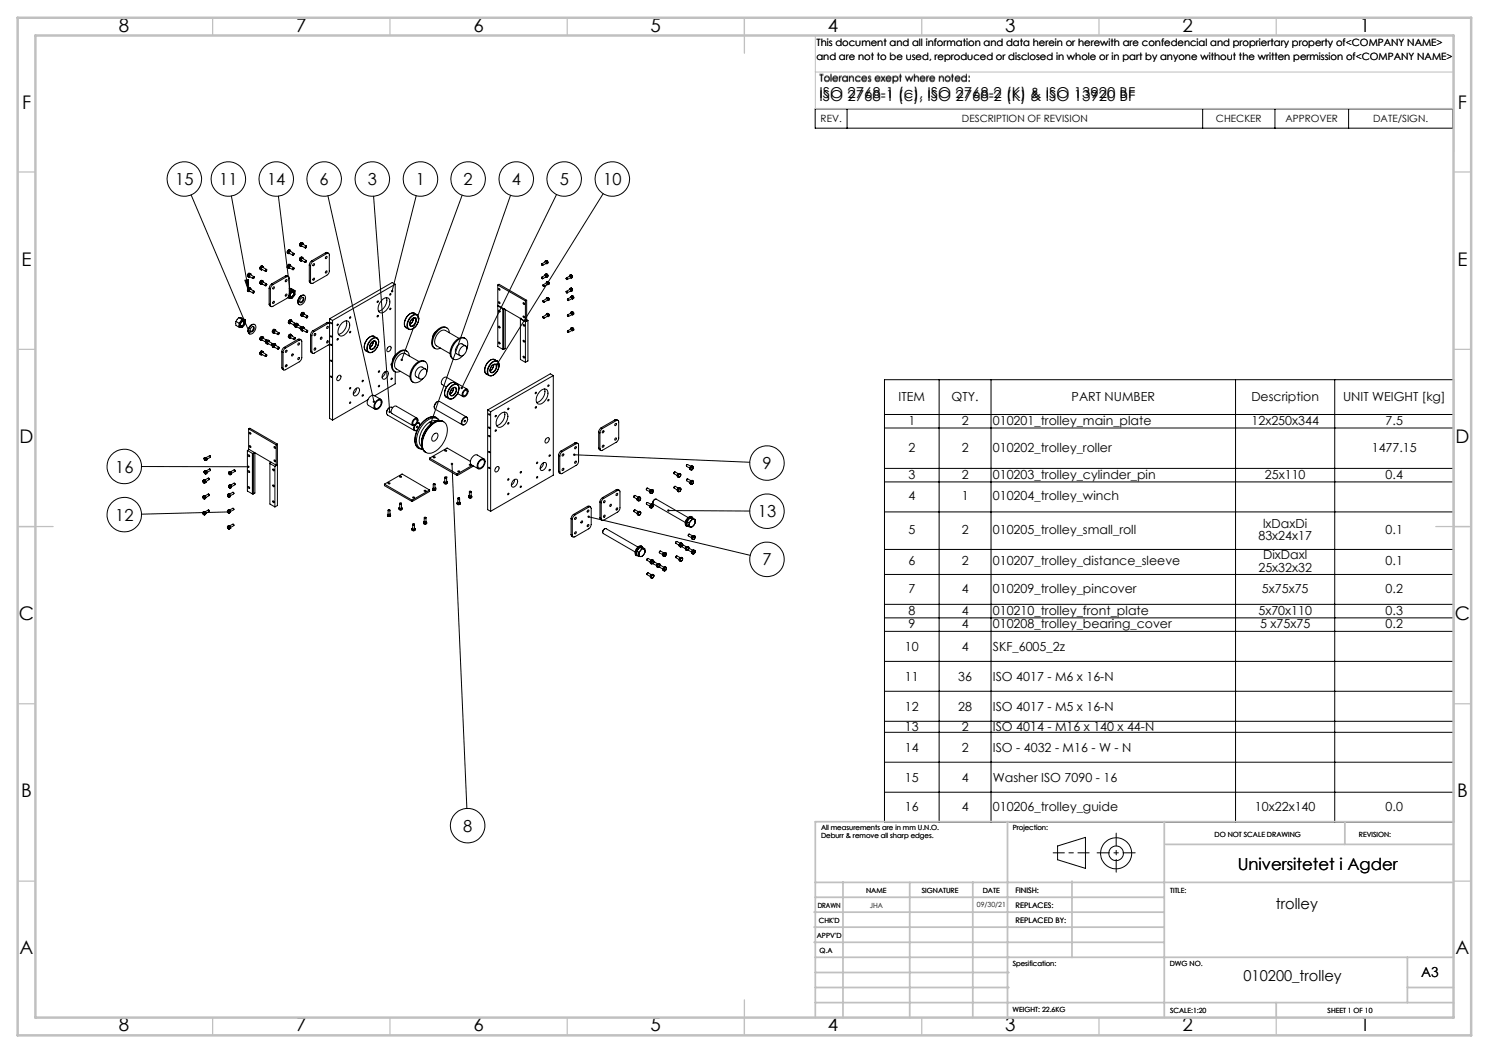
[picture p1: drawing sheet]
<svg xmlns="http://www.w3.org/2000/svg" width="420mm" height="297mm" viewBox="0 0 420 297" stroke-linecap="round" stroke-linejoin="round" font-family="sans-serif">
<defs><g id="words">
<g font-size="5.3">
<text x="33.5" y="8.9">8</text>
<text x="83.5" y="8.9">7</text>
<text x="133.5" y="8.9">6</text>
<text x="183.5" y="8.9">5</text>
<text x="233.5" y="8.9">4</text>
<text x="283.5" y="8.9">3</text>
<text x="333.5" y="8.9">2</text>
<text x="383.5" y="8.9">1</text>
<text x="6.2" y="30.7">F</text>
<text x="411.2" y="30.7">F</text>
<text x="6.1" y="74.9">E</text>
<text x="411.1" y="74.9">E</text>
<text x="5.5" y="124.9">D</text>
<text x="410.5" y="124.9">D</text>
<text x="5.3" y="174.9">C</text>
<text x="410.3" y="174.9">C</text>
<text x="6" y="224.9">B</text>
<text x="411" y="224.9">B</text>
<text x="5.5" y="269.2">A</text>
<text x="410.5" y="269.2">A</text>
<text x="33.5" y="290.9">8</text>
<text x="83.5" y="290.9">7</text>
<text x="133.5" y="290.9">6</text>
<text x="183.5" y="290.9">5</text>
<text x="233.5" y="290.9">4</text>
<text x="283.5" y="290.9">3</text>
<text x="333.5" y="290.9">2</text>
<text x="383.5" y="290.9">1</text>
</g>
<g font-size="4.7">
<text x="49.4" y="52.2">15</text>
<text x="61.8" y="52.2">11</text>
<text x="75.4" y="52.2">14</text>
<text x="90.2" y="52.2">6</text>
<text x="103.7" y="52.2">3</text>
<text x="117.3" y="52.2">1</text>
<text x="130.8" y="52.2">2</text>
<text x="144.3" y="52.2">4</text>
<text x="157.9" y="52.2">5</text>
<text x="170.2" y="52.2">10</text>
<text x="32.5" y="133.3">16</text>
<text x="215.1" y="132.3">9</text>
<text x="32.5" y="146.9">12</text>
<text x="213.8" y="145.9">13</text>
<text x="215.1" y="159.5">7</text>
<text x="130.6" y="234.6">8</text>
<text x="349.1" y="245.3">Universitetet i Agder</text>
</g>
<g font-size="4.2">
<text x="231.1" y="27.8">ISO 2768-1 (c), ISO 2768-2 (K) &amp; ISO 13920 BF</text>
<text x="231.1" y="28.5">ISO 2768-1 (c), ISO 2768-2 (K) &amp; ISO 13920 BF</text>
<text x="359.9" y="256.3">trolley</text>
<text x="350.8" y="276.8">010200_trolley</text>
</g>
<text font-size="3.9" x="400.9" y="275.5">A3</text>
<g font-size="3.5">
<text x="253.5" y="113">ITEM</text>
<text x="268.4" y="113">QTY.</text>
<text x="302.3" y="113">PART NUMBER</text>
<text x="353" y="113">Description</text>
<text x="378.9" y="113">UNIT WEIGHT [kg]</text>
<text x="256.2" y="119.8">1</text>
<text x="271.3" y="119.8">2</text>
<text x="280.1" y="119.8">010201_trolley_main_plate</text>
<text x="353" y="119.8">12x250x344</text>
<text x="390.8" y="119.8">7.5</text>
<text x="256.2" y="127.4">2</text>
<text x="271.3" y="127.4">2</text>
<text x="280.1" y="127.4">010202_trolley_roller</text>
<text x="386.9" y="127.4">1477.15</text>
<text x="256.2" y="135">3</text>
<text x="271.3" y="135">2</text>
<text x="280.1" y="135">010203_trolley_cylinder_pin</text>
<text x="356.8" y="135">25x110</text>
<text x="390.8" y="135">0.4</text>
<text x="256.2" y="141.1">4</text>
<text x="271.3" y="141.1">1</text>
<text x="280.1" y="141.1">010204_trolley_winch</text>
<text x="356.3" y="148.9">lxDaxDi</text>
<text x="256.2" y="150.7">5</text>
<text x="271.3" y="150.7">2</text>
<text x="280.1" y="150.7">010205_trolley_small_roll</text>
<text x="355" y="152.4">83x24x17</text>
<text x="390.8" y="150.7">0.1</text>
<text x="256.2" y="159.5">6</text>
<text x="271.3" y="159.5">2</text>
<text x="280.1" y="159.5">010207_trolley_distance_sleeve</text>
<text x="355" y="161.2">25x32x32</text>
<text x="356.3" y="157.7">DixDaxl</text>
<text x="390.8" y="159.5">0.1</text>
<text x="256.2" y="167.2">7</text>
<text x="271.3" y="167.2">4</text>
<text x="280.1" y="167.2">010209_trolley_pincover</text>
<text x="355.9" y="167.2">5x75x75</text>
<text x="390.8" y="167.2">0.2</text>
<text x="256.2" y="173.4">8</text>
<text x="271.3" y="173.4">4</text>
<text x="280.1" y="173.4">010210_trolley_front_plate</text>
<text x="355" y="173.4">5x70x110</text>
<text x="390.8" y="173.4">0.3</text>
<text x="256.2" y="177.2">9</text>
<text x="271.3" y="177.2">4</text>
<text x="280.1" y="177.2">010208_trolley_bearing_cover</text>
<text x="355.4" y="177.2">5 x75x75</text>
<text x="390.8" y="177.2">0.2</text>
<text x="255.3" y="183.6">10</text>
<text x="271.3" y="183.6">4</text>
<text x="280.1" y="183.6">SKF_6005_2z</text>
<text x="255.3" y="192.1">11</text>
<text x="270.3" y="192.1">36</text>
<text x="280.1" y="192.1">ISO 4017 - M6 x 16-N</text>
<text x="255.3" y="200.5">12</text>
<text x="270.3" y="200.5">28</text>
<text x="280.1" y="200.5">ISO 4017 - M5 x 16-N</text>
<text x="255.3" y="206.3">13</text>
<text x="271.3" y="206.3">2</text>
<text x="280.1" y="206.3">ISO 4014 - M16 x 140 x 44-N</text>
<text x="255.3" y="212.1">14</text>
<text x="271.3" y="212.1">2</text>
<text x="280.1" y="212.1">ISO - 4032 - M16 - W - N</text>
<text x="255.3" y="220.5">15</text>
<text x="271.3" y="220.5">4</text>
<text x="280.1" y="220.5">Washer ISO 7090 - 16</text>
<text x="255.3" y="228.6">16</text>
<text x="271.3" y="228.6">4</text>
<text x="280.1" y="228.6">010206_trolley_guide</text>
<text x="354" y="228.6">10x22x140</text>
<text x="390.8" y="228.6">0.0</text>
</g>
<g font-size="2.8">
<text x="230.3" y="13.1">This document and all information and data herein or herewith are confedencial and propriertary property of&lt;COMPANY NAME&gt;</text>
<text x="230.3" y="16.9">and are not to be used, reproduced or disclosed in whole or in part by anyone without the written permission of&lt;COMPANY NAME&gt;</text>
<text x="231.1" y="22.8">Tolerances exept where noted:</text>
<text x="231.5" y="34.5">REV.</text>
<text x="271.3" y="34.5">DESCRIPTION OF REVISION</text>
<text x="343" y="34.5">CHECKER</text>
<text x="362.6" y="34.5">APPROVER</text>
<text x="387.3" y="34.5">DATE/SIGN.</text>
</g>
<g font-size="2.1">
<text x="286.4" y="251.9">FINISH:</text>
<text x="286.5" y="256">REPLACES:</text>
<text x="286.5" y="260.4">REPLACED BY:</text>
</g>
<g font-size="2">
<text x="231.6" y="234">All measurements are in mm U.N.O.</text>
<text x="285.6" y="234">Projection:</text>
<text x="231.6" y="236.5">Deburr &amp; remove all sharp edges.</text>
<text x="342.6" y="236">DO NOT SCALE DRAWING</text>
<text x="383.3" y="236.2">REVISION:</text>
<text x="244.3" y="252">NAME</text>
<text x="260" y="251.9">SIGNATURE</text>
<text x="277.2" y="251.9">DATE</text>
<text x="330.1" y="251.9">TITLE:</text>
<text x="230.6" y="256.1">DRAWN</text>
<text x="245.3" y="256.1">JHA</text>
<text x="275.6" y="255.9">09/30/21</text>
<text x="230.9" y="260.3">CHK'D</text>
<text x="230.4" y="264.4">APPV'D</text>
<text x="231.1" y="268.8">Q.A</text>
<text x="285.6" y="272.5">Spesification:</text>
<text x="330" y="272.5">DWG NO.</text>
<text x="285.6" y="285.5">WEIGHT: 22.6KG</text>
<text x="330.1" y="285.6">SCALE:1:20</text>
<text x="374.5" y="285.6">SHEET 1 OF 10</text>
</g>
</g></defs>
<g fill="none" stroke="#000" stroke-width=".28">
<path d="M229.9 30.7h179.9v5.5h-179.9zM238.9 30.7v5.5M339.2 30.7v5.5M359.6 30.7v5.5M380.4 30.7v5.5M53.9 55l16.5 38.8M65.3 55.3l4.9 26.9M78.5 55.3l3.3 26.8M92.5 55.2l13 58.1M105.4 55.3l4.5 60.9M117.4 55.2l-6.8 26.9M130.4 55.1l-17.1 46.4"/>
<path d="M144 55.1l-22.5 64.2M157 54.9l-26.8 54.5M170.1 54.6l-29.9 48.2M69.1 79.1l1-.3 .1 3.4zM69.8 77.5v.5l.2 .1M69.8 77.5l.2 .1M70 77.6v.5M70 78.1h.2M70.1 78.1h.1M70.2 77.1l-.4 .4M70.2 77.1l.5 .1M70.2 77.1l.2 .1"/>
<path d="M70.2 77.4l-.2 .3 .1 .4M70.2 77.4l-.2 .2M70.3 78.1h.1M70.4 77.2l-.2 .2M70.4 77.2h.2M70.4 78.1h.1M70.6 77.2l-.4 .2M70.6 77.2l.1 .1M70.6 77.2h.1M70.6 77.5l-.4 .2 .1 .3M70.7 77.2v.1M70.8 77.5a.29 .29 0 0 0-.3-.3 .29 .29 0 0 0-.3 .3 .33 .33 0 0 0-.2 .4 .33 .33 0 0 0 .5 .2"/>
<path d="M71.6 78.1l-1-.7-.3 .2v.4l1.1 .6M71.7 78.2l-.1-.2-.2 .2-.1 .3h.2M73.3 75.8l.4 .3M73.3 79.9l.4 .3M73.3 75.8l.2 .1M73.3 79.9l.2 .1M73.4 79.3l-.1 .6M73.4 79.3l.2 .2M73.4 75.2l-.1 .6M73.4 75.2l.3 .1M73.5 75.9l.1 .1M73.6 75.6v.4"/>
<path d="M73.6 79.7v.4M73.6 75.6l-.1 .3M73.6 79.7l-.1 .3M73.6 76l.1 .1M73.6 79.5v.2M73.7 75.3l-.1 .3M73.8 75.9v-.4l.3-.1 1.1 .6M73.8 75.9l1.1 .6M73.8 76.1h-.1M73.8 79.3l-.2 .4M73.8 79.3l-.2 .2M73.9 75.2l-.3 .4"/>
<path d="M73.9 75.2h.3M73.9 75.2l-.2 .1M73.9 76h.1M74 75.1l-.2-.1-.4 .2M74 79.2l.2 .1h-.4M74 79.2l-.2-.1-.4 .2M74 75.1l-.1 .1M74 75.1l.2 .1M74 79.2l-.2 .1M74.1 79.5h-.3v.5l1.1 .6M74.1 79.5l1.1 .6M74.1 75.4l-.4 .2 .1 .3"/>
<path d="M74.1 79.5l-.3 .1v.4M74.2 79.3l.1 .1M74.3 75.5a.26 .26 0 0 0-.2-.3 .26 .26 0 0 0-.3 .2 .34 .34 0 0 0-.3 .4 .34 .34 0 0 0 .4 .3v-.1M74.3 79.5v-.1a.4 .4 0 0 0-.6 .2 .4 .4 0 0 0 .2 .5h.1M74.3 75.3v.1M75.2 76.1a.22 .22 0 0 0-.3 .1 .22 .22 0 0 0 .2 .3M75.2 76.1v.1M80.5 77.8l.4-.1 .5 .3M80.5 77.8l.4 .2M80.5 77.8l-3.9 2.3M80.6 78.9a.22 .22 0 0 1 .3 .2 .22 .22 0 0 1-.2 .2 .22 .22 0 0 1-.2-.1zM80.9 78a.44 .44 0 0 1 .5 0 .44 .44 0 0 1 .2 .5v4.4l-.2 .7-.5 .6-3.9 2.2a.42 .42 0 0 1-.5 .1 .42 .42 0 0 1-.2-.5"/>
<path d="M80.9 78l-3.9 2.3M81 75.3l.5 .4M81 75.3l.2 .2M81 70.9v.5l.2 .1M81 70.9l.2 .1M81.1 74.8l-.1 .5M81.1 74.8l.3 .1M81.2 75.5l.3 .2M81.2 71v.5M81.3 75.2l.1 .4M81.3 75.2l-.1 .3M81.4 74.9l-.1 .3"/>
<path d="M81.4 70.5l-.4 .4M81.4 70.5l.6 .1M81.4 70.5l.2 .1M81.5 75.6v.1M81.6 74.8l-.3 .4M81.6 74.8l-.2 .1M81.6 70.6l-.4 .4M81.6 70.6h.4M81.7 74.6l-.1 .2M81.7 74.6l-.2-.1-.4 .3M81.8 75l-.4 .2 .2 .3M81.8 70.7l-.4 .2-.2 .3 .2 .3h-.2"/>
<path d="M81.8 70.9l-.2-.1-.2 .3 .2 .3M81.8 70.7h.1M82 74.8v.1M82 70.6v.1M82 75a.27 .27 0 0 0-.2-.3 .27 .27 0 0 0-.3 .2l-.1 .1a.3 .3 0 0 0-.2 .4 .3 .3 0 0 0 .5 .2M82 70.9a.32 .32 0 0 0-.4-.3 .32 .32 0 0 0-.2 .4l-.1 .4 .4 .1h-.2M82.9 75.6l-1.1-.7-.3 .2v.4l1.1 .6M82.9 71.5l-1.1-.7-.3 .2v.4l1.1 .6M82.9 75.7l-.1-.2-.2 .1-.1 .4h.3M82.9 71.6l-.1-.1-.2 .1v.3l.2 .1M82.9 71.6h.1M84.5 73.3l.4 .3"/>
<path d="M84.5 73.3l.2 .1M84.5 68.9v.4l.2 .2M84.5 68.9l.3 .1M84.6 72.7l-.1 .6M84.6 72.7l.2 .2M84.7 73.4l.1 .1M84.7 69.2l.2 .3h-.2M84.7 69.2v.3M84.8 73.1v.4M84.8 73.1l-.1 .3M84.8 69l-.1 .2M84.8 73.5v.1"/>
<path d="M84.8 73.5l.1 .1M84.8 73.6h.1M84.8 72.9v.2M84.9 68.4l-.4 .5M84.9 68.4l.6 .2M84.9 68.4l.2 .1M85 69.3v-.3l.3-.2 1.1 .6M85 73.4l1.1 .6M85 69.3l1.1 .6M85 73.6h-.1M85 69.5h.1M85.1 72.7l-.3 .4"/>
<path d="M85.1 72.7l-.3 .2M85.1 68.5l-.3 .5M85.1 68.5l.4 .1M85.1 69.5h.1M85.3 72.6l-.2-.1-.5 .2M85.3 72.6l.1 .1M85.3 72.6l-.2 .1M85.3 72.9l-.3 .2v.3M85.3 68.6l-.4 .2-.2 .4M85.3 72.9l1.1 .6M85.3 68.6h.1M85.3 72.9l-.3 .1 .1 .4"/>
<path d="M85.3 72.7h-.2M85.3 68.8l-.4 .2 .2 .4M85.4 72.8l.1 .1M85.5 73a.33 .33 0 0 0-.4-.3 .33 .33 0 0 0-.3 .4 .28 .28 0 0 0 0 .4 .28 .28 0 0 0 .4 0M85.5 68.9a.24 .24 0 0 0-.2-.3 .24 .24 0 0 0-.3 .2 .35 .35 0 0 0-.3 .4 .35 .35 0 0 0 .5 .2M85.5 68.6l-.1 .1M86.3 69.5l.1 .2-.2 .2zM86.4 69.4l.1 .2M86.4 69.4l-.4 .3 .1 .3 .2-.1M86.5 73.7a.21 .21 0 0 0-.4 0 .21 .21 0 0 0 .2 .3M87.2 79.3l.1 .4 .5 .2M87.2 74.8l.4 .2"/>
<path d="M87.2 79.3l.4 .2M87.2 74.8v4.5M87.6 75v4.5M87.9 73.6l-.6 .7-.1 .5M87.9 73.6l.4 .2M88.3 73.8l-.6 .6-.1 .6M88.4 74.4h.1a.28 .28 0 0 1 .2 .4 .28 .28 0 0 1-.5 0zM88.4 78.5a.22 .22 0 0 1 .3 .2 .22 .22 0 0 1-.2 .3 .22 .22 0 0 1-.2-.2zM91.8 71.3l.3-.1 .6 .3M91.8 71.3l.4 .2M91.8 71.3l-3.9 2.3M92 76.4a.28 .28 0 0 1 .2 .4 .28 .28 0 0 1-.4 .1z"/>
<path d="M92 72.3a.28 .28 0 0 1 .2 .4 .28 .28 0 0 1-.4 .1zM92.2 71.5a.43 .43 0 0 1 .5 0 .43 .43 0 0 1 .2 .4v4.7l-.2 .5-.5 .5-3.9 2.3a.42 .42 0 0 1-.5 0 .42 .42 0 0 1-.2-.4M92.2 71.5l-3.9 2.3M152.8 78.3v-.1l.3 .1v.3h-.2M152.8 78.3h.1M152.9 74.4l.2 .3-.2 .1M152.9 74.4l-.1 .2M153.7 77.6a.23 .23 0 0 1 .3-.2 .23 .23 0 0 1 .2 .2 .25 .25 0 0 1 .2 .4 .25 .25 0 0 1-.4 .1M153.7 73.9a.23 .23 0 0 1 .3-.3 .23 .23 0 0 1 .2 .3 .25 .25 0 0 1 .1 .3 .25 .25 0 0 1-.3 .1M153.8 77.4h.1M153.8 77.4v.1M153.8 73.6v.1"/>
<path d="M153.8 73.6h.2M153.8 73.8l.4 .2-.1 .3M153.8 77.6l.3-.1 .1 .4M153.8 73.7h.1M153.9 77.6l.3 .3M153.9 77.4h.1M153.9 73.8l.3 .4-1.1 .7M153.9 77.6l-1.1 .6M153.9 77.4h-.1M153.9 73.8l-1.1 .6M153.9 77.4l.4 .3v.4M154 73.6l-.1 .1"/>
<path d="M154 73.6l.2 .2M154 73.6l.1 .1M154 74.3h.1M154.1 78.1h.1M154.1 77.4l.2 .3M154.1 77.4h-.2M154.1 79.8a.3 .3 0 0 1 .5 0 .3 .3 0 0 1-.2 .5v-.1M154.1 79.6v.1M154.1 73.7l.1 .1M154.2 77.9l-1.1 .7M154.2 79.7l.4 .2-.2 .3M154.2 79.7l.4 .4-1.2 .7"/>
<path d="M154.2 73.8l.1 .4M154.2 77.9l-.1 .1M154.2 78.1h.1M154.2 79.7l-1 .7M154.2 73.8l.2 .2M154.3 77.3l.3 .3M154.3 77.3l-.5 .1M154.3 79.5l.4 .5M154.3 79.5l-.1 .1M154.3 77.3l-.2 .1M154.3 79.5l-.2 .1M154.3 73.6l.3 .3"/>
<path d="M154.3 73.6h-.5M154.3 73.6l-.2 .1M154.3 74.2v.2M154.3 77.7v.4M154.4 79.5l.3 .3M154.4 79.5h-.1M154.4 74l-.1 .2M154.6 77.6v.4l-.3 .1M154.6 79.4l.3 .3M154.6 79.4l-.5 .2M154.6 73.9l-.3 .5M154.6 77.6l-.3 .1"/>
<path d="M154.6 79.4l-.2 .1M154.6 73.9l-.2 .1M154.7 79.8v.2M154.9 79.7l-.2 .5M154.9 79.7l-.2 .1M159.7 78.5h.2l.2 .2-.2 .1M159.7 78.5v.1M159.8 78.8h.1M160.7 77.9a.28 .28 0 0 1 .5 0 .28 .28 0 0 1-.3 .4M160.7 77.6v.1M160.8 77.8l.3 .3M160.9 77.6l.4 .4-.1 .3"/>
<path d="M160.9 77.6l-.1 .1M160.9 77.6h.1M160.9 77.6h-.2M161 78.3h.1M161 77.6l.3 .4M161.1 78.1l-.3-.3-1.1 .6M161.1 78.1l-1.1 .7M161.1 78.3h.2M161.2 77.5l.3 .4M161.2 77.5l-.5 .1M161.2 77.5l-.2 .1M161.3 78v.3"/>
<path d="M161.5 77.9l-.2 .4M161.5 77.9l-.2 .1M66.6 90.7v1.1l.9 .5M66.6 90.7l.9 .5M67.4 89.6l-.8 1.1M67.4 89.6l.8 .1 .9 .5M67.4 89.6l.9 .5M67.5 91.2v1.1M67.5 92.3l.3 .1M67.7 92.3h.1M68.1 90.5a.67 .67 0 0 1 1-.2 .67 .67 0 0 1 0 1.1l-.2 .3a.76 .76 0 0 1-.5 .6 .76 .76 0 0 1-.8-.2v-.7zM68.1 90.9a.42 .42 0 0 1 .7-.2 .42 .42 0 0 1-.1 .7l-.1 .1a.42 .42 0 0 1-.5 .4 .42 .42 0 0 1-.2-.6"/>
<path d="M68.2 90.8a.48 .48 0 0 1 .7-.1 .48 .48 0 0 1-.1 .7l-.1 .2a.5 .5 0 0 1-.8 .3 .5 .5 0 0 1 .1-.8zM68.3 90.1l-.8 1.1M68.3 90.1l.5 .1M68.4 92.2l-.3 .2M68.8 90.2h.2M68.8 90.2a1.45 1.45 0 0 0-1.1 2.1M68.8 90.6a.92 .92 0 0 1-.8 1.4M68.8 90.2h.3M69.1 90.2v.3M69.1 91.2v.2M69.8 81.9l.4 .4M69.8 81.9l.2 .2"/>
<path d="M69.9 81.4l-.1 .5M69.9 81.4l.2 .1M70 93.4l.4 .8M70 82.1l.1 .1M70.1 81.8v.4M70.1 81.8l-.1 .3M70.1 82.2h.1M70.1 82.2l.1 .1M70.1 81.5v.3M70.3 82.2l-.1 .1M70.3 81.4l-.2 .4M70.3 81.4l-.2 .1"/>
<path d="M70.5 81.2l-.2-.1-.4 .3M70.5 81.2l-.2 .2M70.5 81.2l.2 .1M70.6 81.6l-.3 .1v.4M70.6 81.3l-.3 .1M70.6 81.3h.1M70.7 81.4l.1 .1M70.8 91.9a.79 .79 0 0 1 1.1-.3 .79 .79 0 0 1 .2 1.1l-.6 1a.82 .82 0 0 1-1.2 .4 .82 .82 0 0 1-.1-1.2zM70.8 81.6v-.1a.41 .41 0 0 0-.6 .1 .41 .41 0 0 0 .1 .6h.2M70.9 92.3a.48 .48 0 0 1 .8-.1 .48 .48 0 0 1-.1 .8l-.1 .2a.53 .53 0 0 1-.8 .4 .53 .53 0 0 1-.1-.9zM71 91.6l-.7 .7-.3 1.1M71.4 92.1v.8l-.4 .5-.4 .1"/>
<path d="M71.6 82.1l-1-.6-.3 .2v.4l1.1 .6M71.7 82.3l-.1-.2-.3 .3 .1 .3 .1-.1M71.7 82.3h.1M71.9 91.6a1.54 1.54 0 0 0-1.9 1.6v.2M73.3 99.5v.4l.2 .1M73.3 99.5l.2 .1M73.4 95.3l-.1 .5 .2 .1M73.4 95.3l.2 .1M73.5 95.9l.2 .1M73.5 80l.1 .1M73.5 99.8l.2 .3-.2-.1M73.5 99.6v.4"/>
<path d="M73.6 95.6l.1 .4M73.6 99.8l.1 .3 .3-.1M73.6 95.6l-.1 .3M73.6 95.4v.2M73.6 80.1h.1M73.6 80.1l.1 .1M73.7 99l-.4 .5M73.7 99l.5 .2M73.7 99l.2 .2M73.7 96h.1M73.8 94.9l-.4 .4M73.8 95.2l-.2 .4"/>
<path d="M73.8 94.9l.2 .1M73.8 95.2l-.2 .2M73.8 94.9l.5 .3M73.8 99.9v-.3l.3-.2 1.1 .6M73.8 95.8l1.1 .6M73.8 99.9l1.1 .6M73.8 80.2h-.1M73.9 99.2l-.4 .4M73.9 99.2h.3M74.1 95.3l-.3 .2v.3M74.1 95.3l1.1 .6M74.1 95.1h.1"/>
<path d="M74.1 95.1l-.3 .1M74.1 95.3l-.4 .2 .1 .3M74.1 99.4l-.4 .2 .1 .3M74.2 95.1l-.5 .4a.28 .28 0 0 0-.1 .4 .28 .28 0 0 0 .4 0M74.2 95.1l.1 .3M74.2 99.2l-.4 .1-.3 .5M74.2 99.2v.1M74.3 99.5a.32 .32 0 0 0-.4-.3 .32 .32 0 0 0-.3 .4v.2M74.3 95.2l-.3-.2-.2 .2M74.3 95.2h.1M74.9 96.4h.2l-.1 .3M75 96.1h.2l-.1 .3h-.2z"/>
<path d="M75 96.7l.5 .4M75 96.7l.2 .1M75.2 96.2l.2 .1M75.2 80.2a.22 .22 0 0 0-.3 0 .22 .22 0 0 0 .2 .4M75.2 80.2v.1M75.2 96.8l.2 .2M75.3 96.6l.1 .3M75.3 96.6l-.1 .2M75.4 96.9v.1M75.4 96.9l.1 .2M75.4 96.3l-.1 .3M75.6 97l-.1 .1"/>
<path d="M75.8 96l-.2-.1-.4 .2-.2-.2-.1 .5M75.8 96l.1 .1M75.8 96l-.4 .3M75.8 96.3l-.3 .2v.3l1.1 .7M75.8 96.3l-.3 .3 .1 .3M75.8 96.3l1.1 .6M75.8 96.3h.1M75.9 96.1l-.4 .1-.2 .4M75.9 85.8l.2 .4 .4 .3M75.9 81.3l.4 .2M75.9 85.8l.4 .2M75.9 81.3v4.5"/>
<path d="M76 96.2v.1M76 96.4a.28 .28 0 0 0-.2-.3 .28 .28 0 0 0-.3 .3 .32 .32 0 0 0-.2 .4 .32 .32 0 0 0 .4 .2v-.1M76.3 81.5v4.5M76.6 80.1l-.5 .5-.2 .7M76.6 80.1l.4 .2M76.8 97.4h-.2M76.8 93.3v.5l.2 .1M76.8 93.3l.2 .1M77 97.1l-.1-.2-.2 .1-.1 .4M77 80.3l-.5 .5-.2 .7M77 97.5l-.2-.1v.5l.2 .1M77 93.7l.2 .2h-.2"/>
<path d="M77 98h.2M77 93.4v.5M77 97.5v.5M77.1 93.7l.1 .2h.3M77.1 81a.22 .22 0 0 1 .3 .1 .22 .22 0 0 1-.2 .3 .22 .22 0 0 1-.3-.2zM77.1 85.1a.22 .22 0 0 1 .3 .1 .22 .22 0 0 1-.2 .3 .22 .22 0 0 1-.3-.2zM77.2 97l.6 .1M77.2 92.9l-.4 .4M77.2 92.9l.6 .1M77.2 97.7l.1 .2M77.2 93.6l.1 .2M77.2 97l-.2 .2"/>
<path d="M77.2 97l.2 .1M77.2 92.9l.2 .1M77.2 97.7l1.2 .8M77.2 97.7l.4-.4 1.1 .6M77.2 97.3v.7M77.2 93.6l1.2 .8M77.2 93.6l.4-.4 1.1 .7M77.2 93.2l-.2 .5M77.2 97.3l-.2 .2M77.2 93.2l-.2 .2M77.3 98h.1M77.3 93.9h.1"/>
<path d="M77.4 97.1l-.2 .2M77.4 97.1h.2M77.4 93l-.2 .2M77.4 93h.2M77.4 98h.1M77.4 93.9h.1M77.6 97.1l-.4 .2M77.6 97.1l.1 .1M77.6 93l-.4 .2M77.6 93l.1 .1M77.6 97.1h.2M77.6 93h.2"/>
<path d="M77.6 97.4l-.2-.1-.2 .4M77.6 93.3h-.2l-.2 .3M77.8 93v.1M77.8 97.1v.1M77.8 97.4a.3 .3 0 0 0-.3-.3 .3 .3 0 0 0-.3 .3 .32 .32 0 0 0-.2 .4 .32 .32 0 0 0 .4 .2h.1M77.8 93.3a.27 .27 0 0 0-.2-.3 .27 .27 0 0 0-.3 .2l-.2 .5M78.5 98.1h.2l-.2 .4zM78.6 93.9l.1 .2-.2 .3zM78.6 98.4l-.1 .1M78.6 94.3l-.1 .1M78.7 98.1l-.1-.2-.2 .2v.4h.1M78.7 94a.22 .22 0 0 0-.3 0 .22 .22 0 0 0 .1 .4"/>
<path d="M78.7 98.1h.1M79.5 99.2l.3 .2M79.5 99.2v4.5M79.8 99.4v4.5M80.2 98l-.5 .5-.2 .7M80.2 98l.3 .2M80.5 98.2l-.6 .7-.1 .5M80.6 83a.22 .22 0 0 1 .3 .2 .22 .22 0 0 1-.2 .2 .22 .22 0 0 1-.2-.1zM80.7 98.8h.1a.26 .26 0 0 1 .1 .4 .26 .26 0 0 1-.4 0zM81.2 83.9l.3 .2M81.3 95l.4 .4M81.3 90.9l.4 .4"/>
<path d="M81.3 95l.2 .1M81.3 90.9l.2 .1M81.5 83.5l.3 .6h-.3M81.5 83.4v.7M81.5 94.5l-.2 .5M81.5 90.4l-.2 .5M81.5 94.5l.2 .1M81.5 95.1l.1 .1M81.5 90.4l.2 .1M81.5 91l.2 .3M81.6 81.3l.7 .2 .9 .5M81.6 81.4l.8 .5"/>
<path d="M81.6 95.2l.1 .1M81.6 94.9v.3M81.6 90.8l.1 .4M81.6 94.9l-.1 .2M81.6 95.2l.1 .2M81.6 90.8l-.1 .2M81.7 95.3v.1M81.7 91.2v.1M81.7 94.6l-.1 .3M81.7 90.5l-.1 .3M81.8 95.2v-.3l.4-.3 1 .7M81.8 91.1v-.3l.4-.2 1 .6"/>
<path d="M81.8 95.2l1.1 .6M81.8 91.1l1.1 .6M81.8 95.4h-.1M81.8 91.3h-.1M82 82.4l-.4 .6M82 90.4l-.4 .4M82 90.4h.2M82 82.4l-.4 .4M82 90.4l-.3 .1M82 82.4a.7 .7 0 0 1 1-.4 .7 .7 0 0 1 .1 1.1l-.2 .4a.67 .67 0 0 1-.7 .6 .67 .67 0 0 1-.6-.6zM82.1 82.7a.4 .4 0 0 1 .6-.3 .4 .4 0 0 1 .1 .7l-.1 .1a.44 .44 0 0 1-.6 .5 .44 .44 0 0 1-.2-.7M82.2 94.4l-.6 .5"/>
<path d="M82.2 94.4l-.3-.2-.4 .3M82.2 90.3l-.3-.2-.4 .3M82.2 94.4l-.5 .2M82.2 90.3l-.2 .1M82.2 90.3v.1M82.2 94.7l-.4 .1 .1 .4M82.2 90.6l-.4 .1 .1 .4M82.2 90.4h.1M82.2 82.5a.43 .43 0 0 1 .7-.1 .43 .43 0 0 1 0 .7l-.2 .3a.52 .52 0 0 1-.8 .3 .52 .52 0 0 1 .1-.9zM82.3 94.8a.28 .28 0 0 0-.2-.4 .28 .28 0 0 0-.3 .3 .32 .32 0 0 0-.2 .4 .32 .32 0 0 0 .4 .2M82.3 90.7a.36 .36 0 0 0-.4-.3 .36 .36 0 0 0-.2 .5v.4l.3-.1M82.3 90.5v.1"/>
<path d="M82.3 94.6v.1M82.4 81.9l-.4 .5M82.4 81.9h.4M82.4 99.8h.3v.2a.26 .26 0 0 1-.1 .4 .26 .26 0 0 1-.4-.1zM82.4 84l-.3 .1M82.8 81.9l-.8 .5M82.8 81.9l.2 .1M82.8 82.4v.7a.73 .73 0 0 1-.8 .6M82.8 81.9l.4 .1M83.1 91.9l.4 .4M83.1 91.9l.2 .1M83.1 83l-.1 .3"/>
<path d="M83.2 82v.3M83.3 95.5l-.1-.3-.3 .2v.3h.2M83.3 92l.1 .1M83.3 91.3v.1a.21 .21 0 0 0-.4 0 .21 .21 0 0 0 .2 .3v.2M83.3 91.3l.2 .2M83.4 92.1l.1 .1M83.4 92.1l.1 .2M83.4 91.7v.4M83.4 91.7l-.1 .3M83.5 92.2h.1M83.5 91.5l-.1 .2M83.5 92.3h.1"/>
<path d="M83.7 91.4l-.3 .3M83.7 91.4h.3M83.7 91.4l-.2 .1M84 91.6l-.4 .2v.3M84 91.3l-.3-.1-.4 .1M84 91.4h.1M84 91.3l-.3 .1M84 91.3v.1M84.1 91.6v.1a.29 .29 0 0 0-.3-.4 .29 .29 0 0 0-.3 .3 .31 .31 0 0 0-.2 .5 .31 .31 0 0 0 .4 .1h.1M84.1 95.7l.4-.1 .4 .3M84.1 95.7l.3 .2M84.1 95.7l-3.9 2.3"/>
<path d="M84.2 96.8h.3l-.2 .5a.22 .22 0 0 1-.3 0 .22 .22 0 0 1 .1-.4zM84.4 95.9a.44 .44 0 0 1 .5 0 .44 .44 0 0 1 .2 .4l-.1 5-.6 .8-3.9 2.2a.42 .42 0 0 1-.5 0 .42 .42 0 0 1-.2-.4M84.4 95.9l-3.9 2.3M84.6 83.9l.2-.2a.79 .79 0 0 1 1.1-.3 .79 .79 0 0 1 .2 1.1l-.5 1a.82 .82 0 0 1-1.2 .4 .82 .82 0 0 1-.2-1.2zM84.8 84.2a.51 .51 0 0 1 .8-.3 .51 .51 0 0 1 0 .9l-.1 .1a.54 .54 0 0 1-.7 .5 .54 .54 0 0 1-.1-.9zM84.8 93l.4 .3M84.8 88.8l.4 .4M84.8 93l.3 .1M84.8 88.8l.3 .1M85 92.2l-1.1-.6-.3 .2v.3l1.1 .6M85.1 83.4l-.9 .9-.2 .9M85.1 92.4l.1 .1"/>
<path d="M85.1 93.1l.1 .1M85.1 88.9l.1 .3M85.1 88.3l-.3 .5M85.1 88.3l.2 .1M85.2 93.2v.1M85.2 92.8v.4M85.2 88.6v.6M85.2 92.8l-.1 .3M85.2 88.6l-.1 .3M85.2 92.5v.3M85.3 88.4l-.1 .2M85.3 89.2h-.1"/>
<path d="M85.3 93.3h-.1M85.4 89l-.1-.3 .4-.2 1 .6M85.4 93.1l1 .6M85.4 89l1 .6M85.4 83.9l-.1 .9-.7 .5M85.4 92.4l-.2 .4M85.4 92.4h.3M85.4 92.4l-.2 .1M85.5 88.3l-.3 .3M85.5 88.3l-.2 .1M85.7 92.6l-.3 .1v.4M85.7 92.3l-.9-.1-.2 .5h.3l-.1 .3"/>
<path d="M85.7 92.6l1 .6M85.7 92.3l-.3 .1M85.7 92.3v.1M85.7 92.6l-.4 .2 .1 .3M85.7 88.2l-.2 .1M85.7 88.5h-.2l-.2 .3 .1 .3M85.7 88.2l-.2-.1-.4 .2M85.8 92.7v-.1a.41 .41 0 0 0-.6 .1 .41 .41 0 0 0 .2 .6l.1-.1M85.8 88.5v.1a.33 .33 0 0 0-.4-.3 .33 .33 0 0 0-.2 .4v.5l.3-.1M85.8 92.5v.1M85.9 83.3a1.72 1.72 0 0 0-1.9 2.2l.4 .4M86.8 93.3l-.2-.1-.2 .2v.3h.2"/>
<path d="M86.8 89.3l-.1-.2-.2 .1-.1 .4h.2M86.8 93.3v.1M87.6 99l.1 .4 .5 .3M87.6 94.5l.3 .2M87.6 94.5v4.5M87.6 99l.3 .2M87.9 94.7v4.5M88.3 93.3l-.6 .7-.1 .5M88.3 93.3l.4 .2M88.7 93.5l-.5 .5-.3 .7M88.8 98.2l.2-.1 .1 .4a.26 .26 0 0 1-.2 .3 .26 .26 0 0 1-.3-.2zM90.5 95.2l.3-.1v.3a.26 .26 0 0 1-.1 .3 .26 .26 0 0 1-.4-.1z"/>
<path d="M92.2 91l.3-.1 .5 .2M92.2 91l.3 .2M92.2 91l-3.9 2.3M92.3 92.1a.23 .23 0 0 1 .3 .1 .23 .23 0 0 1-.2 .3 .23 .23 0 0 1-.3-.1zM92.3 96.2a.23 .23 0 0 1 .3 .1 .23 .23 0 0 1-.2 .3 .23 .23 0 0 1-.3-.1zM92.5 91.2l-3.8 2.3M93 96.9l-4.3 2.7a.42 .42 0 0 1-.5 .1 .42 .42 0 0 1-.3-.5M93 91.2h-.5M93 89.9l.8 .5M93 89.9v28.1l.8 .5M93.8 90.4v28.1M96.5 91a1.18 1.18 0 0 1 1.6-.4 1.18 1.18 0 0 1 .5 1.6 2.9 2.9 0 0 1-2.6 2.6 2.12 2.12 0 0 1 .2-3.3z"/>
<path d="M97.6 90.5a3.2 3.2 0 0 1-2.1 3.8M103.2 99h.1M103.3 99l.7 .4M104.5 96.1l.2-.2a1.12 1.12 0 0 1 1.1-.6 1.12 1.12 0 0 1 1 .7 2.91 2.91 0 0 1-2.6 3.4 2.21 2.21 0 0 1 .3-3.3zM104.8 96.6a.69 .69 0 0 1 1-.3 .69 .69 0 0 1 .1 1.1l-.2 .4a.77 .77 0 0 1-.6 .6 .77 .77 0 0 1-.8-.3l.1-.8zM104.8 96.6a.76 .76 0 0 1 1.1-.3 .76 .76 0 0 1 .1 1.1l-.3 .6a.75 .75 0 0 1-.7 .6 .75 .75 0 0 1-.8-.7zM105.3 96.3l-.2 .9-.8 .8 .8-.8zM105.7 94.9a2.34 2.34 0 0 0-2.8 2.1l-.1 .5a1.34 1.34 0 0 0 .4 1.5M105.8 96.3h.1M106.3 95.3a2.27 2.27 0 0 1-.4 3.3l-.3 .4a1.41 1.41 0 0 1-1.6 .4M106.3 95.3a2.72 2.72 0 0 0-2.8 2.9l.1 .8 .4 .4M106.3 95.3l-.7-.4a2.53 2.53 0 0 0-2.8 2.4v.2a1.35 1.35 0 0 0 .4 1.5"/>
<path d="M106.4 89.1l.3-.1-.2 .4h-.1zM107.8 84.5a1.18 1.18 0 0 1 1.6-.4 1.18 1.18 0 0 1 .5 1.6 2.9 2.9 0 0 1-2.6 2.5 2.12 2.12 0 0 1 .2-3.3zM109 84a3.2 3.2 0 0 1-2.2 3.8M109.3 98.1v.1M109.4 98a.51 .51 0 0 1 .8-.3 .51 .51 0 0 1 0 .9l-.2 .3a.52 .52 0 0 1-.8 .3 .52 .52 0 0 1 0-.9zM111.5 80.2l-17.7 10.2M111.5 80.2v20M111.5 80.2l-.9-.5-17.6 10.2M111.8 99.9l-.8 .9-.3 1M114.5 92.4h.1M114.5 92.4l.8 .4M114.7 99a2.27 2.27 0 0 0-3 1 3.8 3.8 0 0 0-.8 4.5l.5 .3"/>
<path d="M115.8 91.9h.1M115.8 89.6l.2-.2a1.13 1.13 0 0 1 1.6-.5 1.13 1.13 0 0 1 .4 1.5 2.47 2.47 0 0 1-2.6 2.4 2.38 2.38 0 0 1 .4-3.2zM116.1 90.1a.74 .74 0 0 1 1.1-.4 .74 .74 0 0 1 .1 1.2l-.3 .6a.79 .79 0 0 1-1.1 .6 .79 .79 0 0 1-.2-1.3zM116.6 89.7l-.3 1.1-.7 .7 .8-.9zM116.9 88.4a2.34 2.34 0 0 0-2.7 2.1l-.1 .2a1.45 1.45 0 0 0 .4 1.7M117.1 89.7h.1M117.1 89.7a1.47 1.47 0 0 0-1.3 2.2M117.1 89.7a1.46 1.46 0 0 1-1.3 2.2M117.5 88.8l.4 .2 .2 .9M117.6 88.8a2.72 2.72 0 0 0-2.8 2.8l.1 .9 .4 .3M117.6 88.8l-.7-.4a2.49 2.49 0 0 0-2.7 2.3 1.48 1.48 0 0 0 .3 1.7M118.1 89.9a3.1 3.1 0 0 1-2.6 3.1l-.2-.2"/>
<path d="M123 93.4l-.7 .8-.3 1M126 92.5a2.39 2.39 0 0 0-3.3 1.3 3.5 3.5 0 0 0-.4 4.3l.4 .2M126.7 93.9a1.47 1.47 0 0 0-.9-1.5 1.47 1.47 0 0 0-1.7 .4 4.5 4.5 0 0 0-1.8 5.1 1.43 1.43 0 0 0 1.9 .3M129.4 95.4l-3.8-2.2a2.84 2.84 0 0 0-2.9 2.7 1.49 1.49 0 0 0 .4 1.6l3.9 2.3M130.3 97.8a.84 .84 0 0 1 1.2-.1 .84 .84 0 0 1 .1 1.3l-.5 .8a.86 .86 0 0 1-.9 .6 .86 .86 0 0 1-.8-.6l.1-.8zM131.2 95.5a2.29 2.29 0 0 0-3.1 1.1 3.6 3.6 0 0 0-.6 4.5l.4 .2M131.3 97.6l-.9-.6a1.91 1.91 0 0 0-1.9 2.5l1.3 .8M131.7 98.4l.1-.3a1.8 1.8 0 0 0-1.3-2.8 4.5 4.5 0 0 0-3 5.6 1.85 1.85 0 0 0 2.9-.5l.2-.2M140.4 86.3l1.4 .8M140.4 86.3v11.4l1.4 .8M140.4 80.4v5.7l7.8 4.5M140.4 80.4l.4-.2 7.8 4.5"/>
<path d="M140.4 80.4l7.8 4.5M140.5 86.2l-.1 .1M140.7 96.5l.3 .2v.3l-.3-.1zM140.7 92l.3 .2v.3l-.3-.1zM140.7 85.1l.3 .2v.4l-.3-.3zM141.8 98.5h.3M141.8 87.1v11.4M141.8 87.1h.3M142.1 87.1h.1M142.1 87.1v11.4M142.5 87.3v11l-.4 .2M146.8 89.8h.1"/>
<path d="M146.8 90l1.4 .8M146.8 89.8v11.6l1.4 .8M147.6 91.5h.1l.3 .4a.26 .26 0 0 1-.4 0 .26 .26 0 0 1 0-.4zM147.6 96l.3 .1v.4l-.3-.2zM148.2 84.9v5.7M148.2 90.8v11.4M148.6 90.2l.3 .2M148.6 84.7l-.4 .2M148.6 84.7v5.7l-.4 .2M148.9 90.4l-.7 .4M148.9 90.4v11.4l-.7 .4M153.1 89.4h.2l.1 .3z"/>
<path d="M153.1 89.5l.2-.2 .2 .2-.3 .2M153.1 80.5l.1-.2 .2 .2 .1 .2h-.3M153.1 84.9l.3 .1 .1 .2h-.3M153.1 84.9v.1M153.2 84.8l1-.6 .3 .1v.3l-1.1 .7M154.1 88.8a.29 .29 0 0 1 .5 0 .29 .29 0 0 1-.2 .4M154.1 84.2a.3 .3 0 0 1 .5 .1 .3 .3 0 0 1-.2 .4M154.1 84.2v.1M154.1 88.7h.1M154.1 88.6v.1M154.1 84.1h.1M154.2 84.2l.3 .1-.1 .4"/>
<path d="M154.2 88.7l.3 .1-.1 .3M154.2 88.7l.3 .4-1.1 .7M154.2 88.5l.2 .1M154.2 88.7l-1 .6M154.2 88.5v.1M154.3 88.5l.5 .1M154.3 84l.3 .3 .1 .4M154.3 84h.1M154.3 88.5l.1 .1M154.3 88.5h-.1M154.3 84l-.2 .1M154.4 84.8h.1"/>
<path d="M154.4 84l.3 .4M154.4 88.6l.3 .3M154.4 88.6l.2 .1M154.4 80.3h.1M154.5 89.3h.1M154.6 88.7l.1 .2M154.6 83.9l.3 .4M154.6 83.9l-.5 .2M154.6 80.3h.1M154.6 83.9l-.2 .1M154.7 89.2h-.1M154.7 89.2l-.1 .1"/>
<path d="M154.7 88.9v.3M154.7 80l-.1 .3M154.7 88.9l.1 .2M154.7 84.4v.3M154.7 80v.2M154.7 80.2l-.1 .1M154.8 89.1l-.1 .1M154.8 88.6l.1 .4M154.8 88.6l-.2 .1M154.9 84.3v.3l-.2 .1M154.9 84.3l-.2 .1M154.9 89l-.3 .3"/>
<path d="M154.9 89l-.1 .1M159.7 82.3h.2l.2 .2-.3 .1M160.1 84.5l.2 .3zM160.1 84.5h.2l-.1 .3M160.1 89l.2-.1 .1 .2-.2 .1M160.1 93.5l.2-.1 .1 .3h-.2M160.1 84.5h.1M160.1 89h.1M160.2 89.2h.1M160.2 84.7v.1M160.7 81.6l.2-.2 .4 .5M160.7 81.4h.3"/>
<path d="M160.7 81.4v.1M160.8 81.4l.3 .1 .2 .4M160.8 81.6l.3 .3M161 82.1h.1M161 81.4l.3 .3M161 83.8a.28 .28 0 0 1 .5 0 .28 .28 0 0 1-.2 .4M161 88.3l.3-.3 .3 .6M161 92.8v-.1a.3 .3 0 0 1 .5 .1 .3 .3 0 0 1-.2 .4M161 83.7h.1M161 92.6h.1M161.1 88v.1M161.1 88h.1"/>
<path d="M161.1 81.9l-.3-.3-1.1 .6M161.1 81.9l-1.1 .7M161.1 92.6h.4M161.1 83.6h.1M161.1 83.6h.3M161.1 83.7l.3 .1v.4M161.1 88.2l.4 .3M161.1 92.7l.4 .1-.1 .4M161.2 81.2l.3 .4M161.2 81.2l-.5 .2M161.2 82.1h-.1M161.2 81.2l-.2 .2"/>
<path d="M161.2 82.1h.1M161.2 83.5l.5 .1M161.2 88l.4 .6M161.2 83.5l.2 .1M161.2 83.5l-.1 .1M161.3 81.9l-.4 .2M161.3 81.9l-.1 .2M161.3 81.7v.4M161.3 88.8h.1M161.3 92.5l.2 .1M161.3 92.5l-.3 .1M161.4 83.6l.2 .6"/>
<path d="M161.4 88.8h.1M161.4 93.3h.1M161.4 83.6l.1 .1M161.4 88l.2 .4M161.4 88h-.2M161.4 84.2v-.3l-.2-.2-1.1 .6M161.4 93.1v-.3l-.2-.1-1.1 .6M161.4 84.2l-1.1 .6M161.4 93.1l-1.1 .7M161.4 84.3h.1M161.5 81.6l-.2 .5M161.5 88.5l-.2-.3-1.2 .6"/>
<path d="M161.5 88.5l-1.2 .8M161.5 92.6l.1 .4M161.5 81.6l-.2 .1M161.5 92.6l.1 .2M161.5 92.4l.3 .3M161.5 92.4l-.5 .2M161.5 88.8h.1M161.5 92.4l-.2 .1M161.5 87.9l.3 .4M161.5 87.9l-.4 .1M161.5 93.2v.1M161.5 83.7l.2 .4"/>
<path d="M161.5 87.9l-.1 .1M161.6 84.2l-.1 .1M161.6 88.6l-.1 .2-.2-.1M161.6 92.8v.2M161.6 88.6l-.1 .2M161.6 93l-.1 .2M161.6 88.4v.4M161.6 93v.2M161.6 93.2h-.1M161.7 84.1l-.1 .1M161.7 83.6l.2 .4M161.7 83.6l-.2 .1"/>
<path d="M161.8 92.7l.1 .4-.3 .1M161.8 92.7l-.2 .1M161.8 88.3l-.2 .5M161.8 88.3l-.2 .1M161.9 84l-.4 .3M161.9 84l-.2 .1M73.8 100.1h.1M73.9 100v.1M75.2 100.2a.21 .21 0 0 0-.3 0 .21 .21 0 0 0 .2 .3M79.5 103.7l.1 .4 .4 .2M79.5 103.7l.3 .2M80.6 103l.2-.1a.26 .26 0 0 1 .1 .4 .26 .26 0 0 1-.4 0z"/>
<path d="M84.2 100.9l.2-.1 .1 .3a.28 .28 0 0 1-.2 .3 .28 .28 0 0 1-.3-.1zM95.2 106.3l-.1 .1M95.4 106a.5 .5 0 0 1 .8 0 .5 .5 0 0 1-.1 .7l-.1 .2a.54 .54 0 0 1-.8 .5 .54 .54 0 0 1-.1-.9zM98.7 113.4l.2 .2-.3 .2zM100.3 109.7a.68 .68 0 0 1 1-.1 .68 .68 0 0 1 0 1l-.3 .5a.75 .75 0 0 1-1.1 .5 .75 .75 0 0 1-.1-1.2zM100.6 109.5l-.2 .8-.7 .8M100.6 109.5h.1M102.2 111.5l.3-.1-.2 .4-.2-.1zM102.2 107.4l.2-.1v.3h-.3zM103.8 112.7l-10 5.8M106.2 113.1a.88 .88 0 0 1 1.3-.4 .88 .88 0 0 1 .1 1.3l-.4 .8a.91 .91 0 0 1-1.3 .7 .91 .91 0 0 1-.3-1.5zM106.4 113.1a.66 .66 0 0 1 .9-.2 .66 .66 0 0 1 .2 1l-.4 .7a.71 .71 0 0 1-.7 .6 .71 .71 0 0 1-.7-.6l.3-1z"/>
<path d="M106.8 108.8l.3-.1-.2 .4h-.2zM107.4 112.6l-1.9-1.1a1.89 1.89 0 0 0-1.6 2.8l1.9 1.1M108.1 105.3a.74 .74 0 0 1 .7-.6 .74 .74 0 0 1 .7 .5l-.4 1.2a.68 .68 0 0 1-.7 .6 .68 .68 0 0 1-.6-.7zM108.7 104.8l-.2 .8-.7 .8M109.9 114.9l-.7 .8-.2 .7M110.5 102.5l-.3 .4 .3 .1M110.8 115a1.35 1.35 0 0 0-1.5 .5 1.35 1.35 0 0 0 0 1.5l7.6 4.5M111.5 104.9v3.4l-5.8 3.4M115.4 100.4a1.52 1.52 0 0 0-1-1.5 1.52 1.52 0 0 0-1.8 .6 4.4 4.4 0 0 0-1.5 5 1.42 1.42 0 0 0 1.8 .2M116.7 118.6a.52 .52 0 0 1 .8-.3 .52 .52 0 0 1 0 .8 .6 .6 0 0 1-.4 .6 .6 .6 0 0 1-.6-.2zM116.9 118.1a.65 .65 0 0 1 .9 0 .65 .65 0 0 1 0 1l-.2 .3a.69 .69 0 0 1-.7 .7 .69 .69 0 0 1-.7-.6l.2-.8zM117.2 119.9l-.2 .3a.68 .68 0 0 0-.2 .8 .68 .68 0 0 0 .6 .4l.3-.1"/>
<path d="M117.5 119.5a.53 .53 0 0 1 .7-.1 .53 .53 0 0 1 .3 .5M117.7 118l-5.9-3.4a1.37 1.37 0 0 0-1.2 2.1l5.9 3.3M117.7 119.3a.55 .55 0 0 1 .6 0 .55 .55 0 0 1 .2 .6M117.8 119.1l.4 .2M118.1 101.9l-3.8-2.1a2.52 2.52 0 0 0-2.9 2.2v.3a1.52 1.52 0 0 0 .4 1.8l3.8 2.2M118.5 119.9l-.1 .1M118.7 104.7l.1-.2a.84 .84 0 0 1 1.2-.4 .84 .84 0 0 1 .3 1.1l-.5 1.1a.89 .89 0 0 1-.8 .6 .89 .89 0 0 1-.9-.6l.1-.8zM119.9 102a2.27 2.27 0 0 0-3 1 3.8 3.8 0 0 0-.8 4.5l.5 .3M120.1 104.1l-1-.6a1.82 1.82 0 0 0-1.7 2.8l1 .6M120.4 104.9a1.95 1.95 0 0 0-1.2-3.1 4.5 4.5 0 0 0-3 5.7 2.06 2.06 0 0 0 3.1-.8M121.6 119.7a6.7 6.7 0 0 0-2.6 4.5M122.1 119.3a7.5 7.5 0 0 0-3.2 5.5"/>
<path d="M123.1 117.8l.8 .8M123.1 117.8a3.3 3.3 0 0 0-4 1.4 6.1 6.1 0 0 0-1.6 6.7l.6 .6M123.1 117.8a3.8 3.8 0 0 0-4.3 1.9 6.3 6.3 0 0 0-1.3 6.1l.6 .7M123.2 118.7a3.7 3.7 0 0 0-3.9 2.4 4.2 4.2 0 0 0-.3 4.9M123.4 113.3l-.7 .6-.2 .9M123.9 118.6a2.41 2.41 0 0 0-3.7 .2 6.6 6.6 0 0 0-2.4 7l.7 .7 .7 .2M125.1 118.9a2.96 2.96 0 0 0-3 .4M125.1 118.9a3.7 3.7 0 0 0-4.4 1.9 5.8 5.8 0 0 0-1.1 6.3l.5 .5M125.1 118.9l.1 .1M125.9 112h.1M125.9 112l.7 .5M125.9 109.2l-1.2-.7a1.41 1.41 0 0 1 1.2-2.1l5.9 3.4"/>
<path d="M127.1 111.5h.1M127.2 109.2l.2-.2a1.12 1.12 0 0 1 1-.6 1.12 1.12 0 0 1 1 .7 2.91 2.91 0 0 1-2.6 3.4 2.07 2.07 0 0 1 .2-3.1zM127.3 110l.4 .2M127.5 109.7a.75 .75 0 0 1 1.1-.4 .75 .75 0 0 1 .1 1.2l-.3 .6a.75 .75 0 0 1-.8 .6 .75 .75 0 0 1-.7-.7zM127.9 109.4l-.2 1.1-.8 .6 .7-.7zM128.3 108a2.41 2.41 0 0 0-2.9 2.3v.3a1.28 1.28 0 0 0 .5 1.4M128.4 109.4a1.47 1.47 0 0 0-1.3 2.1M128.4 109.4a1.43 1.43 0 0 1-1.3 2.1M128.4 109.3v.1M128.9 108.4l.4 .4 .2 .7M128.9 108.4a2.72 2.72 0 0 0-2.8 2.9l.2 .8 .3 .4M128.9 108.4l-.7-.4a2.53 2.53 0 0 0-2.7 2.3l-.1 .3a1.28 1.28 0 0 0 .5 1.4"/>
<path d="M129 111l1.6 .9M129.5 109.5a3.1 3.1 0 0 1-2.6 3.1l-.3-.1M130.6 118.2l.2-.1a.65 .65 0 0 1 1-.3 .65 .65 0 0 1 0 1l-.1 .2a.76 .76 0 0 1-.5 .8 .76 .76 0 0 1-.9-.3l.1-.7zM130.8 110.2a.7 .7 0 0 1 1-.4 .7 .7 0 0 1 .1 1.1l-.2 .4a.69 .69 0 0 1-.6 .6 .69 .69 0 0 1-.7-.6zM131 118.7l.2-.2 .1 .2-.2 .3h-.2zM131 110.3a.5 .5 0 0 1 .7-.1 .5 .5 0 0 1 0 .7l-.1 .2a.54 .54 0 0 1-.8 .5 .54 .54 0 0 1-.1-.9zM131.6 117.6l-7.6-4.4a1.43 1.43 0 0 0-1.2 2.2l7.6 4.4M131.9 118.3a.67 .67 0 0 0-.5-.7 .67 .67 0 0 0-.8 .4l-.3 .6a.69 .69 0 0 0-.2 .9 .69 .69 0 0 0 .9 .3l.1-.1M137.2 105.5h.1M137.2 105.5l.7 .4M137.5 115.6l.9 .5M137.5 115.6v28.2l.9 .4"/>
<path d="M138.3 104.5l.7-.8 .2-.9v.7l-.9 1.1M138.4 116.1v28.1M138.5 102.7a1.19 1.19 0 0 1 1.1-.8 1.19 1.19 0 0 1 1.1 .7 2.91 2.91 0 0 1-2.6 3.3 2.22 2.22 0 0 1 .4-3.2zM138.6 103.3l.2-.2a.76 .76 0 0 1 1.1-.3 .76 .76 0 0 1 .1 1.2l-.4 .7a.76 .76 0 0 1-1.2 .4 .76 .76 0 0 1-.1-1.2zM138.8 103.1a.69 .69 0 0 1 1-.3 .69 .69 0 0 1 .1 1.1l-.5 .7a.64 .64 0 0 1-.9 .4 .64 .64 0 0 1-.2-1zM139.6 101.5a2.41 2.41 0 0 0-2.8 2.3l-.1 .3a1.34 1.34 0 0 0 .5 1.4M139.7 102.8h.1M140.2 101.8a2.26 2.26 0 0 1-.3 3.4l-.6 .5a1.14 1.14 0 0 1-1.4 .2M140.2 101.8a2.88 2.88 0 0 0-2.6 3.7l.3 .4M140.2 101.8h.1M140.3 101.8l-.7-.3a2.65 2.65 0 0 0-2.9 2.8l.1 .7 .4 .5M140.9 117a1.21 1.21 0 0 1 1.2-.8 1.21 1.21 0 0 1 1.1 .8 3 3 0 0 1-2.6 3.5 2.05 2.05 0 0 1 0-3.1z"/>
<path d="M142.3 116.2a3.2 3.2 0 0 1-2.2 3.8M143.2 119.3l.2-.1 .1 .1-.1 .3h-.2zM143.3 115.2h.2l-.2 .4zM152.3 110.5l.1-.2a1.18 1.18 0 0 1 1.6-.5 1.18 1.18 0 0 1 .5 1.6 2.9 2.9 0 0 1-2.6 2.6 1.98 1.98 0 0 1 0-3.1zM153.6 109.7a3.2 3.2 0 0 1-2.2 3.8M156.1 105.9l-.9-.5-17.7 10.2M156.1 105.9l-17.7 10.2M156.1 105.9v28.1l-17.7 10.2M173.5 118.4l.3-.1 .5 .3M173.5 118.4l.3 .2M173.5 118.4l-3.9 2.2M173.5 119.6l.3-.2 .1 .3a.28 .28 0 0 1-.2 .3 .28 .28 0 0 1-.3-.1z"/>
<path d="M173.8 118.6a.42 .42 0 0 1 .5 0 .42 .42 0 0 1 .2 .4l-.1 5-.4 .7-4.1 2.3a.44 .44 0 0 1-.5 0 .44 .44 0 0 1-.2-.4M173.8 118.6l-3.9 2.3M249.5 107.1h160.5v124.8h-160.5zM249.5 116.9h160.5M264.9 107.1v124.8M279.5 107.1v124.8M348.5 107.1v124.8M376.5 107.1v124.8M39.9 131.6l30.1 .1M57.3 135.9l.2 .3M57.3 135.6v.3M57.3 140h.1"/>
<path d="M57.3 140l-.1 .2M57.4 135.4l.1 .1M57.4 135.4l-.1 .2M57.4 140l.2 .2M57.4 140l-.2 .2M57.4 135.4l.5 .1M57.5 135.5l-.2 .1M57.5 135.5l.2 .3M57.5 136.2l.2 .1M57.5 135.5l.2 .1M57.5 139.9h.1M57.5 139.9l.1 .3"/>
<path d="M57.5 139.9l-.1 .1M57.6 129.4l.1 .3M57.6 133.1l.1 .4M57.6 139.9l-.3 .1M57.6 135.4l.4 .5 1-.8-.3-.2-.9 .5M57.6 129.1h.1M57.6 129.1v.3M57.6 132.9h.1M57.6 132.9v.2M57.7 135.6v.2M57.7 139.8l-.2 .1M57.7 129.1l.3 .2"/>
<path d="M57.7 129.7l.3 .2M57.7 129.1l-.1 .3M57.7 132.9l.3 .2M57.7 133.5l.3 .2M57.7 132.9l-.1 .2M57.7 139.8l.3 .4M57.7 139.8l-.1 .1M57.7 129.1h.2M57.7 135.8v.4M57.7 136.2h-.2M57.7 135.8l.2 .2M57.7 136.2v.1"/>
<path d="M57.9 136l-.2 .2M57.9 135.5l.1 .4M57.9 135.5l-.2 .1M57.9 129h.1M57.9 129.1l.1 .2M57.9 132.9l.1 .2M57.9 132.8h.1M57.9 132.9h-.2M57.9 132.8h.2M57.9 132.8l-.3 .1M58 136.1h.1M58 136l-.3 .3"/>
<path d="M58 129.3l.1 .4M58 133.1l.1 .4M58 136v.1M58 129.3l.2 .2M58 133.1l.2 .1M58 135.9v.1M58 135.9l-.1 .1M58.1 129l.2 .4M58.1 129l-.2 .1M58.1 129l-.5 .1M58.1 132.8l.2 .3M58.1 132.8l-.2 .1"/>
<path d="M58.1 132.8l.2 .7M58.1 129.7l-.1 .2M58.1 129.7l.1 .2M58.1 133.5l-.1 .2M58.1 133.5l.1 .1M58.2 129.5l-.1 .2M58.2 129.9h-.2M58.2 133.2l-.1 .3M58.2 133.6l-.2 .1M58.3 129.4l-.1 .1M58.3 129.4l-.1 .5M58.3 133.1l-.1 .5"/>
<path d="M58.3 133.1l-.1 .1M58.8 134.9l.2 .3M58.8 139.4l.2 .3M59 139.7l-.3-.4-1 .6 .3 .6M59 139.7l-1 .6M59.2 128.5l.2 .3M59.2 132.3l.2 .3M59.4 128.9l-.3-.4-1 .5 .2 .7M59.4 128.9l-1 .6M59.4 132.6l-.3-.3-1 .6M59.4 132.6l-1 .7M59.4 128.8v.1"/>
<path d="M59.4 132.6h.1M64.2 139.7l.1 .3M64.2 139.4l.1 .1M64.2 139.4v.3M64.3 139.5l-.1 .2M64.3 139.5l.3 .2M64.3 139.5h.2M64.5 139.5l.1 .2M64.5 139.4h.2M64.5 137.1l.2 .4M64.5 136.9h.2M64.5 136.9v.2"/>
<path d="M64.5 133.4l.2 .4M64.5 133.2v.2M64.6 139.7l.1 .3M64.6 139.7l.2 .2M64.6 133.2l-.1 .2M64.6 133.2l.3 .1M64.6 133.2h-.1M64.7 136.9l.2 .2M64.7 137.5l.2 .2M64.7 136.9l-.2 .2M64.7 133.8l.2 .1M64.7 136.9h.1"/>
<path d="M64.7 139.4l.2 .6M64.7 139.4l1-.6 .2 .1v.4l-1 .5M64.7 139.4h-.5M64.7 139.4l.2 .4M64.7 139.4l-.2 .1M64.8 139.9l-.1 .1M64.8 133.1l.1 .2M64.8 133.1l-.2 .1M64.8 136.9l.1 .2M64.8 136.8h.1M64.8 136.8h.2M64.9 133.3l.2 .4"/>
<path d="M64.9 133.3l.2 .2M64.9 133l-.1 .1M64.9 137.1l.2 .3M64.9 139.8l-.2 .4M64.9 137.1l.2 .2M64.9 139.8l-.1 .1M64.9 133l.4 .3M64.9 133l-.4 .2M65 133l.3 .3v.4M65 136.8l.3 .6M65 136.8l.3 .3M65 136.8l-.2 .1"/>
<path d="M65 136.8l-.5 .1M65.1 133.7l-.2 .2M65.1 133.7v.1M65.1 137.4l-.2 .3M65.1 137.3v.1M65.1 137.4v.2M65.1 137.6l-.2 .1M65.1 133.5v.2M65.1 133.8l-.2 .1M65.3 133.3v.4l-.2 .1M65.3 133.3l-.2 .2M65.3 137.1l-.2 .2"/>
<path d="M65.3 137.1v.4l-.2 .1M65.8 138.9l.2 .3M66.1 136.3l.2 .3M66.1 132.5l.1 .1M66.2 132.6l-.2-.1-.9 .6M66.2 132.6l.1 .3-1 .6M66.2 132.6l.1 .3M66.3 136.6l-.3-.3-.9 .5M66.3 136.6l-1 .7M69.8 127.1l1.4 .8M69.8 127.1v11.4l1.4 .8M70 137.3l.1-.1a.3 .3 0 0 1 .4 .3 .3 .3 0 0 1-.4 .3 .3 .3 0 0 1-.1-.5z"/>
<path d="M70.1 121l7.8 4.5M70.1 121v5.7l7.8 4.5M70.1 121l.4-.2 7.7 4.5M70.3 126.8l-.5 .3M71.2 127.9v11.4M71.2 127.9h.3M71.2 139.3h.3M71.5 127.9v11.4M71.8 127.7l-.3 .2M71.9 127.7v11.4l-.4 .2M76.1 130.7l1.4 .8M76.5 130.3l-.4 .3v11.6l1.4 .8"/>
<path d="M76.9 136.8l.4 .1v.4l-.3-.1zM77 132.3l.3 .2v.3l-.3-.1zM77.5 131.5v11.5M77.9 125.5v5.7M78.1 131.1h.1M78.2 131.1l-.7 .4M78.2 131.1v11.5l-.7 .4M78.2 125.3v5.7l-.3 .2M78.2 125.3l-.3 .2M108.4 136.6l5-2.9 7.8 4.5M108.4 136.6l7.8 4.5M108.4 136.6v.4l7.8 4.5"/>
<path d="M116.9 120l-.1 .2a.68 .68 0 0 0-.1 1 .68 .68 0 0 0 .9 .2M118.1 126.4l1.1 .3M118.9 124.9a2.83 2.83 0 0 0 1.2 2.7M119.7 138.4l.4-.1 .1 .2-.4 .1zM120.1 127.6h.1M121.2 129.2l4.9-2.8 6.6 3.7M121.2 129.2l7.8 4.5M121.2 129.2v.4l7.8 4.5M121.2 138.2v.4l-5 2.9M121.2 138.2l-5 2.9M121.5 120.1a3 3 0 0 1 4-.9 5.2 5.2 0 0 1-.5 5.9 4.8 4.8 0 0 1-4.4 2.7 2.72 2.72 0 0 1-1.4-3.4l.8-2.3zM122 137.8l.1 .5"/>
<path d="M122 137.8l.1 .1M122.1 137.9l.2 .2M122.1 137.9h.1M122.1 137.8v.1M122.1 137.9v.2M122.1 137.8h-.1M122.1 138.3l.5 .1M122.1 138.1v.2M122.1 138.1h.2M122.2 136.6l.1 1.4 .4-.1v-1.3M122.2 137.7a.3 .3 0 0 0 .3 .4 .3 .3 0 0 0 .2-.4M122.2 137.8l.2 .2 .3-.2"/>
<path d="M122.2 122.7a.76 .76 0 0 1 1.2-.4 .76 .76 0 0 1 0 1.2l-.2 .4a.69 .69 0 0 1-.8 .5 .69 .69 0 0 1-.6-.6zM122.2 136.5l.3-.1 .2 .2zM122.3 136.5v.2l.4-.1-.1-.1M122.3 136.5h.1M122.3 138.1h.3M122.6 138.1v.3M122.7 138l-.4 .1M122.7 138l-.1 .1M122.8 137.7h.1M122.9 137.9l-.2 .1M122.9 137.8v.1M122.9 137.9h.1"/>
<path d="M122.9 137.9v.3l-.3 .2M125.3 135.9l.1 .5M125.3 135.9v.2M125.3 136.1l.3 .1M125.3 136v.1M125.3 136.1l.1 .1M125.3 135.9h.1M125.4 136.4l.4 .1M125.4 136.2v.2M125.4 136.2h.2M125.4 134.7v1.3l.3 .1 .3-.1v-1.3M125.4 135.8a.29 .29 0 0 0 .3 .4 .29 .29 0 0 0 .3-.4"/>
<path d="M125.4 135.9l.2 .2 .4-.2M125.5 134.6l.1 .2h.3v-.2M125.5 134.6h.1M125.6 134.6l.3 .1-.3 .1zM125.6 136.2l.2 .1M125.8 136.3v.2M125.9 134.6h.1M126 136.2h-.4M126 136.2l-.2 .1M126 135.8h.1M126 135.8v.1M126.2 136.1l-.2 .1"/>
<path d="M126.2 136.1l-.4 .4M127.5 130.8l4.2 97.2M129 133.7v.4M129.2 132.9h.4a.23 .23 0 0 1-.2 .2 .23 .23 0 0 1-.2-.2zM132.2 139.9l.1 .5M132.2 139.9l.1 .1M132.3 140h.1M132.3 139.9h-.1M132.4 138.7l.1 1.4 .4-.2v-1.2M132.4 139.8a.28 .28 0 0 0 .2 .4 .28 .28 0 0 0 .3-.4M132.4 139.9l.2 .2 .3-.2M132.4 138.6h.5l-.3 .2z"/>
<path d="M132.5 138.6l-.1 .1 .2 .1 .3-.1-.1-.1M132.9 131l-.5 .1 .4 .2 .1-.2M132.9 139.8h.1M133 139.8h.1M133.2 131.3l-4.2 2.4M133.6 131.4l-4.6 2.7M135.3 129.9a.88 .88 0 0 1 1.3-.4 .88 .88 0 0 1 .1 1.3l-.6 1a.84 .84 0 0 1-1.1 .4 .84 .84 0 0 1-.4-1.1zM135.4 130.1a.72 .72 0 0 1 1-.3 .72 .72 0 0 1 .1 1.1l-.3 .5a.76 .76 0 0 1-1.1 .6 .76 .76 0 0 1-.2-1.2zM136.5 129.5l-1.9-1.2a1.86 1.86 0 0 0-1.6 2.8l1.9 1.1M137.8 122.9h.2l.1 .3zM137.9 120.4l.2 .4zM139.8 132.1h-.1"/>
<path d="M140 131.8a.48 .48 0 0 1 .7-.1 .48 .48 0 0 1 0 .8l-.1 .1a.54 .54 0 0 1-.8 .5 .54 .54 0 0 1-.1-.9zM143.2 135.2l.2-.2 .1 .1-.1 .4-.2-.1zM144.9 135.4a.69 .69 0 0 1 1-.1 .69 .69 0 0 1 0 1l-.3 .6a.74 .74 0 0 1-1.1 .4 .74 .74 0 0 1-.1-1.2zM145.2 135.2l-.2 .8-.7 .8M146.8 137.2l.2-.1 .1 .1-.2 .3h-.2zM146.8 133.1h.3l-.3 .4zM152.9 130.9a.71 .71 0 0 1 1-.4 .71 .71 0 0 1 .1 1.1l-.3 .6a.74 .74 0 0 1-1.1 .4 .74 .74 0 0 1-.1-1.2zM153.3 130.6l-.2 .7-.7 .8M153.3 130.5v.1M153.9 123.9v.1M154.1 123.6a.48 .48 0 0 1 .8 0 .48 .48 0 0 1-.1 .7l-.1 .2a.54 .54 0 0 1-.7 .5 .54 .54 0 0 1-.2-.9zM157.6 132.9l.1 .4 .4 .3"/>
<path d="M157.6 128.4l.3 .2M157.6 132.9l.3 .2M157.6 128.4v4.5M157.9 128.6v4.5M158.3 127.2l-.6 .7-.1 .5M158.3 127.2l.3 .2M158.6 127.4l-.5 .5-.2 .7M158.7 132.2a.24 .24 0 0 1 .3 .1 .24 .24 0 0 1-.1 .3 .24 .24 0 0 1-.4-.1zM158.7 128.1l.2-.1 .1 .3a.28 .28 0 0 1-.1 .3 .28 .28 0 0 1-.4-.1zM162 128.3l49.5 2.1M162.1 125l.5-.2 .4 .3M162.1 125l.4 .2"/>
<path d="M162.1 125l-3.8 2.2M162.2 130.2l.3-.2 .1 .3a.28 .28 0 0 1-.2 .3 .28 .28 0 0 1-.3 0zM162.2 126.1l.3-.1 .1 .2a.28 .28 0 0 1-.2 .3 .28 .28 0 0 1-.3 0zM162.5 125.2a.41 .41 0 0 1 .5-.1 .41 .41 0 0 1 .2 .5v4.6l-.2 .5-.4 .5-4 2.3a.44 .44 0 0 1-.5 .1 .44 .44 0 0 1-.2-.5M162.5 125.2l-3.9 2.2M168.9 126.4l.1 .3 .4 .3M168.9 121.9l.3 .2M168.9 126.4l.3 .2M168.9 121.9v4.5M169.2 122.1v4.5M169.6 120.6l-.6 .8-.1 .5M169.6 120.6l.3 .3"/>
<path d="M169.9 120.9l-.6 .7-.1 .5M170.1 125.6h.2l.1 .2-.5 .4zM170.1 121.5h.2l.1 .2a.28 .28 0 0 1-.2 .4 .28 .28 0 0 1-.3-.1zM173.5 123.6a.24 .24 0 0 1 .3 .2 .24 .24 0 0 1-.1 .3 .24 .24 0 0 1-.3-.2zM173.8 138.1l.4-.1 .5 .3M173.8 138.1l.4 .3M173.8 138.1l-3.9 2.3M173.9 139.3l.2-.2 .1 .3a.29 .29 0 0 1-.1 .3 .29 .29 0 0 1-.4 0zM174.2 138.4a.42 .42 0 0 1 .5-.1 .42 .42 0 0 1 .2 .4l-.1 5.1-.6 .7-3.9 2.2a.44 .44 0 0 1-.5 0 .44 .44 0 0 1-.2-.4M174.2 138.4l-3.9 2.2M179 139.8l-.2 .3M182.5 137.7l-.2 .3"/>
<path d="M183.3 138.6v.3M183.3 138.6l.2 .1M183.3 138.6v.4l.2 .1M183.5 138.9l.2 .3M183.5 138.7v.2M183.5 138.9v.2M183.5 139.1l.2 .1M183.6 138.2l-1-.5-.2 .1-.1 .3 1 .6M183.6 138.1l-.3 .4M183.6 138.1l-.3 .5M183.6 138.1l.3 .2M183.6 138.1l.6 .2"/>
<path d="M183.7 138.5l-.2 .2M183.7 138.5l-.2 .4M183.7 138.1h.2M183.9 138.1h.1M183.9 138.3h.1M183.9 138.3l-.2 .2M184 138.3l-.3 .2M184 138.3l.3 .2M184 138.3h.2M184.1 139l-.4 .2M184.2 138.3l.1 .2M184.3 138.5l-.2 .5"/>
<path d="M190.3 133.1l-.2 .4M190.3 137.2l-.2 .3M191 138.3l.2 .1M191 138.3l.1 .1M191.1 138.3v.1M191.1 134v.4M191.1 134l.2 .1M191.1 134v.4l.2 .2M191.1 138.4v.1M191.1 138.4l.3 .3M191.2 138.4l.2 .2M191.3 134.1v.3"/>
<path d="M191.3 137.7l-.3 .6M191.3 137.7l.2 .2M191.3 134.6h.2M191.3 134.4l.2 .2M191.3 134.4v.2M191.3 133.6l-.9-.5-.3 .2v.3l.9 .5M191.4 138.6h.3M191.4 138.6v.1M191.4 133.6l-.3 .4M191.4 138.1l-.2 .3M191.4 138.1v.5M191.4 133.6l.2 .1"/>
<path d="M191.4 133.6l.6 .1M191.5 133.6h.1M191.5 133.9l-.2 .2M191.5 133.9l-.2 .5M191.5 137.9l-.1 .2M191.6 137.6l-.3 .1-.8-.5-.4 .3v.2l1 .5 .2-.4M191.6 133.6h.1M191.6 133.7h.2M191.6 133.7l-.1 .2M191.7 138.6l-.3 .1M191.7 137.8l-.3 .3M191.7 137.8l.3 .1"/>
<path d="M191.7 137.8l-.2 .1M191.8 133.7l-.3 .2M191.8 133.7l.2 .2M191.8 134.4l-.3 .2M191.8 133.7h.2M191.9 137.7l.1 .2M191.9 137.7l-.2-.2-.4 .2M191.9 137.7l-.2 .1M192 138.3l-.3 .3M192 133.7v.2M192 137.9v.4M192 133.9l-.2 .5"/>
<path d="M193.6 131.4h.1M193.8 131.1l-.2 .3M193.8 131.1h.1M193.9 135.1l-.3 .4M194.6 131.9v.4M194.6 131.9l.3-.4-.9-.5-.3 .1v.4l.9 .5M194.6 136.2l.1 .2M194.6 131.9l.2 .1M194.6 131.9v.5l.2 .1M194.6 136.2l.2 .1M194.6 136.2l.3 .4M194.8 132v.3"/>
<path d="M194.8 136.3l.1 .2M194.8 135.7l-.2 .4M194.8 132.5h.2M194.8 132.3l.2 .2M194.8 132.3v.2M194.8 135.7l-.2 .5M194.8 135.7l.3 .1M194.9 136.5l.3 .1M194.9 135.6l-.9-.5-.3 .2v.3l.9 .5M194.9 136.5v.1M194.9 136.1l-.1 .2M194.9 136.1v.4"/>
<path d="M194.9 131.5l-.3 .4M194.9 131.5l.3 .1M194.9 131.5l.6 .1M195 131.8l-.2 .2M195 131.8l-.2 .5M195 131.5h.2M195.1 135.8l-.2 .3M195.1 135.5l-.3 .1M195.2 131.5h.1M195.2 131.6h.2M195.2 131.6l-.2 .2M195.2 136.6h-.3"/>
<path d="M195.3 135.7l-.4 .4M195.3 135.7l.2 .1M195.3 135.7l-.2 .1M195.4 131.6l-.4 .2M195.4 131.6l.1 .3M195.4 132.3l-.4 .2M195.4 131.6h.1M195.4 135.6l.1 .2M195.4 135.6l-.2-.1-.4 .2M195.4 135.6l-.1 .1M195.5 131.6v.3M195.5 136.2l-.3 .4"/>
<path d="M195.5 131.9l-.1 .4M195.5 135.8v.4M249.5 120.7h160.5M249.5 132.1h160.5M249.5 135.9h160.5M57.2 144.6l.1 .4M57.2 140.2l.2 .3M57.3 144.5h.1M57.3 144.5l-.1 .1M57.3 145l.3 .2M57.4 140.5l.2 .2M57.4 144.5l-.2 .1"/>
<path d="M57.4 144.5l.3 .2M57.4 144.5h.2M57.6 144.5l.1 .2M57.6 144.4h.1M57.6 145.2h.2M57.6 140.2l.2 .3M57.6 140.2l.2 .1M57.7 144.7l.1 .4M57.7 144.7l.1 .1M57.7 144.4l.3 .3M57.7 144.4l-.1 .1M57.7 144.4l-.4 .1"/>
<path d="M57.8 145.1l-.2 .1M57.8 140.5l-.2 .2M57.8 140.5v.2M57.8 145.1v.1M57.8 144.8v.3M57.8 140.3v.2M57.8 140.7h-.2M58 140.2l-.2 .1M58 140.2l-.2 .5M58 144.8l1-.5v-.3l-.2-.2-1 .6 .2 .6M58 144.7l-.2 .1M58 144.7l-.2 .5"/>
<path d="M58.8 143.9l.2 .3M64.1 144.2l.2 .4M64.2 144h.1M64.2 144l-.1 .2M64.2 148.6v.3M64.2 148.9l.3 .3M64.3 144.6l.3 .1M64.3 144l-.2 .2M64.3 144l.3 .1M64.3 140l.3 .2M64.3 148.4l.1 .1M64.3 148.4l-.1 .2"/>
<path d="M64.3 148.4l.5 .1M64.4 148.5l.3 .3M64.4 148.5l-.2 .1M64.4 148.5l.2 .1M64.5 144l.1 .1M64.5 149.2l.1 .1M64.5 144h-.2M64.5 143.9h.1M64.5 144.4l-24.6 .6M64.5 148.3l.3 .1 .2 .5M64.6 140.2h.1M64.6 144.1l.1 .4"/>
<path d="M64.6 148.6l.1 .2M64.6 144.1l.1 .2M64.7 143.9l.2 .6M64.7 148.8v.4M64.7 143.9l-.5 .1M64.7 143.9l.2 .3M64.7 143.9l-.2 .1M64.7 148.8l.1 .2M64.7 143.9l1-.6 .2 .1v.4l-1 .5M64.7 140l-.1 .2M64.7 149.2h-.2M64.7 149.2l-.1 .1"/>
<path d="M64.7 148.4l1-.6 .2 .2v.3l-1 .5M64.7 140v.2M64.7 144.5l-.1 .2M64.7 144.3v.2M64.7 144.5v.2M64.7 144.7h-.1M64.8 149l-.1 .2M64.8 148.5l.2 .4M64.8 148.5l-.2 .1M64.9 149h.1M64.9 148.9v.1M64.9 144.2l-.2 .1"/>
<path d="M64.9 144.2v.4l-.2 .1M65 148.9l-.2 .1M65 148.9l-.4 .4M65.8 143.4l.2 .3M65.8 147.8l.2 .3M66 148.1v.1M77 141.2l.3 .3v.3l-.3-.1zM109.3 145.2l.1 .4M109.3 145.2v.1M109.3 145.3l.3 .1M109.3 145.3l.1 .1M109.4 145.1l-.1 .1"/>
<path d="M109.4 145.6l.5 .1M109.4 145.4v.2M109.4 145.4h.2M109.5 143.9v1.3l.1 .1 .4-.1v-1.3M109.5 145a.29 .29 0 0 0 .2 .4 .29 .29 0 0 0 .3-.4h.1M109.5 145.1l.2 .2 .3-.2M109.5 143.8h.3l.1 .1-.3 .1zM109.6 143.8l-.1 .1 .2 .2 .3-.2-.1-.1M109.6 145.4l.3 .1M109.9 145.5v.2M110 145.4h-.4M110 145.4l-.1 .1"/>
<path d="M110.1 145v.1M110.2 145.3l-.2 .1M110.2 145.3l-.3 .4M112.5 143.3l.1 .1M112.6 143.3v.5M112.6 143.4h.1M112.6 143.4l.3 .2M112.6 143.4v.1M112.6 143.3h-.1M112.6 143.8h.5M112.6 143.5v.3M112.6 143.5l.3 .1"/>
<path d="M112.7 143.3l.2 .1 .3-.1M112.7 143.1v.1a.29 .29 0 0 0 .3 .3 .29 .29 0 0 0 .2-.4l.1 .1M112.7 143.3l.3 .2 .2-.2M112.7 142v1.3M112.8 142l.3-.1 .1 .2zM112.8 141.9l.1 .3 .3-.1-.1-.2M112.8 141.9h.1M112.9 143.6h.2M113.1 143.6v.2M113.2 142v1.3M113.3 143.5l-.4 .1M113.3 143.5l-.2 .1"/>
<path d="M113.4 143.4l-.1 .1zM113.4 143.3v.3l-.3 .2M116.2 149.1l.3 .3M116.2 149.1l.1 .4M116.2 141.1v.4M116.2 149.1h.1M116.3 149.2v.4l.4 .1M116.3 149.4h.2M116.4 147.9v1.3l.3 .1 .2-.1v-1.3M116.4 149a.28 .28 0 0 0 .3 .4 .28 .28 0 0 0 .2-.4M116.4 149.1l.1 .2 .4-.2M116.4 140.2l.5 .1-.3 .2z"/>
<path d="M116.5 147.8l.1 .3 .2-.1v-.2M116.5 147.8h.1M116.5 149.4l.2 .1M116.7 149.5v.2M116.9 149.4h-.4M116.9 149.4l-.2 .1M117 149l.1 .1M117.1 149.2l-.2 .2M117.1 149.2h.1M117.1 149.2v.1M117.1 149.3v.2l-.4 .2M117.1 149.3l-.2 .1"/>
<path d="M119.5 147.3l.1 .4M119.5 147.3v.1M119.5 147.4l.7 .1M119.5 147.4l.1 .1M119.5 147.2v.1M119.6 147.7l.4 .1M119.6 147.5l.4 .1M119.6 147.5v.2M119.7 146l.1 1.4h.4v-1.4M119.7 147.1a.28 .28 0 0 0 .2 .4 .28 .28 0 0 0 .3-.4M119.7 147.2l.1 .3 .4-.3M119.8 145.9v.3l.4-.1-.1-.2"/>
<path d="M120 147.6v.2M120.2 147.5l-.2 .1M120.2 147.1v.1M120.4 147.4l-.2 .1M120.4 147.4v.2l-.4 .2M129 142v.3M129 142l.2 .1M129 142.3h.4M129 141.7v.6M129.2 141.8l.1 .2 .3-.2M129.2 141.7h-.1a.3 .3 0 0 0 .3 .4 .3 .3 0 0 0 .2-.4M129.2 140.6v1.2"/>
<path d="M129.2 142.1h.2M129.3 140.4v.3h.3l-.1-.3M129.4 142.1v.2M129.6 142.1h-.4M129.6 140.6v1.2M129.6 142.1h-.2M129.7 141.7h.1M129.8 141.7v.1M129.8 141.9l-.2 .2M129.8 141.8v.1M129.8 141.8v.2M129.8 142v.2l-.4 .1"/>
<path d="M129.8 142l-.2 .1M132.3 140l.6 .2M132.3 140v.2M132.3 140.4l.5 .1M132.3 140.2l.5 .1M132.3 140.2v.2M132.8 140.3v.2M132.9 140.2l-.1 .1M133.1 140.1l-.2 .1M133.1 140.1v.2l-.3 .2M161.1 150.8l.2 .5 .3 .1M161.1 146.3v4.5"/>
<path d="M161.1 146.3l.3 .2M161.1 150.8l.3 .2M161.4 146.5v4.5M161.8 145.1l-.5 .5-.2 .7M161.8 145.1l.3 .2M162.1 145.3l-.5 .5-.2 .7M162.3 150a.22 .22 0 0 1 .2 .2 .22 .22 0 0 1-.1 .3 .22 .22 0 0 1-.3-.2zM162.3 145.9a.27 .27 0 0 1 .2 .4 .27 .27 0 0 1-.4 0zM164 147a.23 .23 0 0 1 .3 .1 .23 .23 0 0 1-.2 .3 .23 .23 0 0 1-.2-.2zM165.7 142.8l.4-.1 .4 .3M165.7 142.8l-3.9 2.3M165.7 142.8l.4 .2"/>
<path d="M165.7 144l.1-.1a.22 .22 0 0 1 .3 .2 .22 .22 0 0 1-.2 .3 .22 .22 0 0 1-.3-.2zM165.8 148a.22 .22 0 0 1 .3 .2 .22 .22 0 0 1-.2 .2 .22 .22 0 0 1-.3-.1zM166.1 143a.42 .42 0 0 1 .4 0 .42 .42 0 0 1 .3 .4v4.6l-.3 .6-.3 .5-4.1 2.3a.44 .44 0 0 1-.5 0 .44 .44 0 0 1-.2-.4M166.1 145.8l45.5 10.8M166.1 143l-4 2.3M169.2 146.1l.1 .4 .5 .3M169.2 141.6v4.5M169.2 141.6l.4 .2M169.2 146.1l.4 .2M169.6 141.8v4.5M169.9 140.4l-.6 .7-.1 .5M169.9 140.4l.4 .2"/>
<path d="M170.3 140.6l-.6 .7-.1 .5M170.4 145.4v-.1a.23 .23 0 0 1 .3 .3 .23 .23 0 0 1-.2 .2 .23 .23 0 0 1-.3-.2zM170.4 141.3v-.1a.23 .23 0 0 1 .3 .3 .23 .23 0 0 1-.2 .2 .23 .23 0 0 1-.3-.2zM170.6 149.2l-.5 .3-.1 .6M172.1 142.3l.2-.1 .2 .2-.4 .4zM174 143.3h.2v.2l-.3 .4a.29 .29 0 0 1-.2-.3 .29 .29 0 0 1 .3-.3zM178.8 140.1h.1M179 143.9l-.2 .3M179 143.8v.1M179.6 155.6v.7M179.6 155.4l.6 .4M179.6 155.4v1.2"/>
<path d="M179.6 156.6l.6 .3M179.6 156.6l.2 .1M179.7 140.6v.4M179.7 144.9l.1 .2M179.7 140.6l.3 .2M179.7 140.6v.5l.3 .1M179.7 144.9l.3 .1M179.7 144.9l.4 .5M179.8 140.6l.3-.4-1-.5-.2 .2-.1 .4 .9 .5M180 154.3l-9.1-5.2-.6 .3a.77 .77 0 0 0-.1 1.1l8.9 5.2M180 140.8v.2M180 145l.1 .2"/>
<path d="M180 141.2h.2M180 141l.2 .2M180 141v.2M180 144.4l.2 .1M180 144.4l-.3 .5M180.1 145.2l.2 .1M180.1 145.2v.2M180.1 144.3l-1-.5-.3 .3 .9 .7 .3-.4M180.1 144.8l-.1 .2M180.1 144.8v.4M180.1 140.2l-.4 .4M180.1 140.2l.2 .1"/>
<path d="M180.1 140.2l.6 .1M180.2 155.8l.1 .6M180.2 140.5l-.2 .3M180.2 140.5l-.2 .5M180.2 140.2h.1M180.2 156.9l.5 .1M180.2 144.5l-.1 .3M180.3 156.4l.1 .4 .3 .2M180.3 156.4l-.1 .5M180.3 144.2l-.3 .2M180.3 140.2h.1M180.3 154.5l-.6 .8"/>
<path d="M180.3 140.3h.2M180.3 140.3l-.1 .2M180.3 145.3l-.2 .1M180.4 144.4l-.3 .4M180.4 144.4l.3 .1M180.4 144.4l-.2 .1M180.4 154.4l-.8 1M180.4 154.4l.6 .3M180.4 154.4h.9M180.5 140.3l-.3 .2M180.5 140.3l.2 .3M180.5 141l-.3 .2"/>
<path d="M180.5 140.3h.2M180.6 144.3l.1 .2M180.6 144.3l-.6 .1M180.6 144.3l-.2 .1M180.6 154.4h.4M180.7 155.3l-.5 .5M180.7 155.3l-.4 1.1M180.7 140.3v.3M180.7 145l-.4 .3M180.7 140.6l-.2 .4M180.7 144.5v.5M181 154.7l-.3 .6"/>
<path d="M181 154.7l.5 .1M181 154.1a1.69 1.69 0 0 0-1.6 2.5l.1 .1M181.2 154.4a1.23 1.23 0 0 0-1.7 1.2l.1 1M181.3 154.4a.88 .88 0 0 0-.9-.3 .88 .88 0 0 0-.7 .6l-.4 .8a.78 .78 0 0 0 0 .8 .78 .78 0 0 0 .7 .5M181.3 154.4l.6 .4M181.5 154.8l-.8 .5M181.5 154.8l.3 .1 .2 .5M181.5 156.5l-.8 .5M181.5 156.5l-.5 .4-.3 .1M181.9 154.8h-.4M181.9 154.8l.1 .6M182 155.4l-.5 1.1"/>
<path d="M182.5 157.9l.9 .6M182.5 157.9l.3-.4 .9 .5M182.5 141.7l-.2 .4M182.6 157.5l-.1 .4M182.7 157.5h-.1M183.3 142.9l.1 .1M183.3 142.8l.2 .1M183.3 142.8l.4 .5M183.4 158.4v.3M183.4 158.4l.3 .1M183.4 158.4v.5l.3 .1M183.5 142.9l.1 .2"/>
<path d="M183.5 142.3l.2 .1M183.5 142.3l-.2 .5M183.6 143.1l.3 .1M183.6 143.1l.1 .2M183.6 142.2l-1-.5-.3 .4 1 .7 .2-.5M183.6 142.7l-.1 .2M183.6 142.7v.4M183.7 158.5v.3M183.7 159h.2M183.7 158.8l.2 .2M183.7 158.8v.2M183.7 142.4l-.1 .3"/>
<path d="M183.8 158l-.4 .4M183.8 157.9l.2 .2M183.8 157.9l-.4 .5M183.8 157.9l.2 .1M183.8 142.2l-.3 .1M183.9 158.3l-.2 .2M183.9 158.3l-.2 .5M183.9 143.2l-.2 .1M184 142.3l-.4 .4M184 142.3l.3 .1M184 142.3l-.3 .1M184 158l.4 .1"/>
<path d="M184 158h.1M184 158.1h.2M184 158.1l-.1 .2M184.1 142.2l.2 .2M184.1 142.2l-.6 .1M184.1 142.2l-.1 .1M184.2 142.9l-.3 .3M184.2 158.8l-.3 .2M184.2 158.1l-.3 .2M184.2 158.1l.2 .3M184.2 158.9l1 .6M184.2 158.9h.1"/>
<path d="M184.2 158.1h.2M184.3 142.4l-.1 .5M184.4 158.1v.3M184.4 158.6l-.2 .2M184.4 158.6l.2-.1 .9 .5M184.4 158.4l-.2 .4M184.4 158.4v.2M184.4 158.5v.1M184.4 158.5h.1M184.7 140.8l-.4 .5-.1 .5M185.2 159.4v.4M185.2 159.4l.2 .1"/>
<path d="M185.2 159.4v.4l.2 .2M185.4 159.5l.1 .3M185.4 160h.2M185.5 159.8l.1 .2M185.5 159.8l-.1 .2M185.5 159l-.3 .4M185.6 158.9l-.4 .5M185.6 158.9l.2 .2M185.6 158.9l.1 .1M185.6 159.3l-.2 .2M185.6 159.3l-.1 .5M185.6 159h.2"/>
<path d="M185.7 159l.4 .1M185.8 159h.1M185.8 159.1h.2M185.8 159.1l-.2 .2M186 155.8l.9 .7M186 155.8l.3-.4 1 .6M186 159.1l-.4 .2M186 159.1l.2 .2M186 159.8l-.4 .2M186 159.1h.1M186 159.9l1 .6M186 159.8v.1"/>
<path d="M186.1 159.7l-.1 .2M186.1 159.1l.1 .2M186.2 159.3l-.2 .5M186.2 159.6l-.2 .2M186.2 159.3v.3M186.2 159.6l.2-.1 .9 .5M186.2 155.4l-.2 .4M186.2 159.5v.1M187 156.3v.4M187 156.3l.2 .2M187 156.3v.5l.2 .1M187.2 156.5v.2"/>
<path d="M187.2 156.9h.2M187.2 156.7l.2 .2M187.2 156.7v.2M187.3 155.9l-.3 .4M187.3 160l-.3 .4M187.3 155.9l.2 .1M187.3 155.9h.2M187.4 155.9h.1M187.4 159.9l-.4 .5M187.4 159.9l.2 .2M187.4 159.9l.5 .2M187.4 156.2l-.2 .3"/>
<path d="M187.4 156.2l-.2 .5M187.4 159.9h.2M187.5 155.9l.4 .1M187.5 155.9h.1M187.5 156h.2M187.5 156l-.1 .2M187.6 159.9h.1M187.7 156.7l-.3 .2M187.7 156l-.3 .2M187.7 156l.2 .3M187.7 156h.2M187.9 156v.3"/>
<path d="M187.9 156.3l-.2 .4M188.5 144l23 .1M190.6 153.1h.1M190.7 152.7l-.1 .4M190.7 152.7h.1M190.8 156.8l-.2 .4M191.5 153.9l.2 .1M191.5 153.9l.4 .4M191.6 158l.1 .1M191.6 153.9v.2M191.6 157.9l.2 .2M191.6 157.9l.1 .2"/>
<path d="M191.6 154.1h.1M191.7 158.1h.1M191.7 158.1l.3 .3M191.7 153.4l-.2 .4M191.7 153.3l.2 .2M191.7 153.3l-.2 .6M191.7 157.4l-.1 .5M191.7 157.4l.2 .1M191.7 154l.2 .2M191.8 158.1l.1 .1M191.8 153.2l-.8-.5-.4 .2v.3l.9 .6M191.9 157.8l-.1 .3"/>
<path d="M191.9 157.8v.4M191.9 157.3l-.9-.5-.3 .1-.1 .4 1 .5M191.9 153.8l-.2 .2M191.9 154.2h.3M191.9 153.8v.4M191.9 153.2l-.2 .1M191.9 154.2v.1M191.9 158.2l.3 .1M191.9 158.2l.1 .2M191.9 153.2l.2-.1 .2 .1M191.9 157.5v.3M191.9 153.5v.3"/>
<path d="M192.1 157.2l-.3 .2M192.1 153.2h-.2M192.2 153.4l-.3 .4M192.2 153.4h.3M192.2 153.4l-.3 .1M192.2 154.2l-.3 .1M192.2 157.4l-.3 .4M192.2 157.4l.3 .1M192.2 157.4l-.3 .1M192.2 158.3l-.2 .1M192.3 153.2l-.1 .2M192.3 153.2l.2 .2"/>
<path d="M192.4 157.3l-.2 .1M192.4 157.3l.1 .2M192.4 154v.1M192.4 157.3l-.7 .1M192.4 153.9v.3l.9 .6M192.5 153.8l.2-.1 .9 .5M192.5 153.4v.4M192.5 153.8l-.3 .4M192.5 157.5v.4M192.5 157.9l-.3 .4M192.6 153.7l-.1 .1M193.4 154.6v.4"/>
<path d="M193.4 154.6v.5l.2 .1M193.4 154.6l.2 .1M193.6 154.7v.3M193.6 155.2h.2M193.6 155l.2 .2M193.6 155v.2M193.7 154.2l-.3 .4M193.7 154.2l.2 .1M193.7 154.2l.6 .1M193.7 148.2l.3 .2M193.7 147.2v.8M193.7 154.2h.2"/>
<path d="M193.7 147.1l.6 .3M193.7 147.1v1.1M193.7 148.2l.6 .4M193.8 154.5l-.2 .2M193.8 154.5l-.2 .5M193.9 154.2h.1M193.9 154.3h.2M193.9 154.3l-.1 .2M194.1 146l-9-5.2a.94 .94 0 0 0-.8 1.4l9 5.2M194.1 155.1l1 .6M194.1 154.3l-.3 .2M194.1 154.3l.2 .3"/>
<path d="M194.1 155l-.3 .2M194.3 154.3v.3M194.3 154.8l-.2 .2M194.3 154.3h-.2M194.3 148.6l.5 .1M194.3 154.8l.2-.1 .9 .5M194.3 154.8h.1M194.3 154.6l-.2 .4M194.3 154.6v.2M194.3 147.4l.1 .6M194.3 150.7l-.2 .3M194.3 154.7v.1"/>
<path d="M194.4 148l.1 .5 .3 .2M194.4 148l-.1 .6M194.5 146.2l-.6 .8M194.6 146l-.9 1.1M194.6 146l.6 .4M194.6 146l.8 .2M194.8 146.9l-.5 .5M194.8 146.9l-.4 1.1M194.8 146.1h.3M195.1 151.5v.4M195.1 151.5v.5l.2 .1M195.1 155.9l.2 .1"/>
<path d="M195.1 155.9l.4 .4M195.1 151.5l.2 .2M195.1 155.9l.1 .1M195.2 156h.1M195.2 145.8a1.66 1.66 0 0 0-1.9 1.9l.4 .7M195.2 146.4l-.4 .5M195.2 146.4l.5 .1M195.3 155.4l-.2 .4M195.3 155.3l-.2 .6M195.3 155.3l.2 .2M195.3 156l.1 .1M195.3 151.9l.2 .2"/>
<path d="M195.3 151.7v.2M195.3 151.9v.2M195.3 152.1h.2M195.4 146.2a1.03 1.03 0 0 0-1.6 .8l-.2 .7 .1 .5M195.4 151.2l-1-.6-.2 .2-.1 .3 1 .6M195.4 151.1l-.3 .4M195.4 146.2a.82 .82 0 0 0-.8-.5 .82 .82 0 0 0-.7 .6l-.5 1.1a.72 .72 0 0 0 0 .7 .72 .72 0 0 0 .7 .3M195.4 155.7l-.1 .3M195.4 156.1l.3 .1M195.4 155.7v.4M195.4 156.1l.1 .2M195.4 146.2l.6 .3"/>
<path d="M195.4 151.1l.3 .1M195.4 151.1l.6 .1M195.5 151.4l-.2 .3M195.5 151.4l-.2 .5M195.5 151.1h.2M195.5 155.5l-.1 .2M195.6 155.1l-.3 .2M195.7 148.2l-.9 .5M195.7 148.2l-.6 .5h-.3M195.7 151.1h.1M195.7 146.5l-.9 .4M195.7 146.5l.3 .2 .1 .4"/>
<path d="M195.7 146.5h.3M195.7 151.2h.2M195.7 151.2l-.2 .2M195.7 155.4l-.3 .3M195.7 155.4h.3M195.7 155.4l-.2 .1M195.7 156.2l-.2 .1M195.9 151.2l-.4 .2M195.9 151.2l.2 .3M195.9 151.2h.1M195.9 155.2l-.2 .2M195.9 155.2l.1 .2"/>
<path d="M195.9 151.9l-.4 .2M195.9 155.2l-.6 .1M196 146.5l.1 .6M196 155.4v.4M196 155.8l-.3 .4M196 151.2l.1 .3M196.1 147.1l-.4 1.1M196.1 151.5l-.2 .4M249.5 144.4h160.5M249.5 155h160.5M182.5 162l.9 .6M182.5 162l.3-.4 .9 .5"/>
<path d="M182.7 161.6l-.2 .4M183.5 162.5v.3M183.5 162.5l.2 .1M183.5 162.5v.4l.2 .2M183.7 162.6v.2M183.7 163.1h.2M183.7 162.8l.2 .3M183.7 162.8v.3M183.8 162.1l-.3 .4M183.8 162l.6 .2M183.8 162l-.3 .5M183.8 162l.2 .1"/>
<path d="M183.9 162h.1M183.9 162.4l-.2 .2M183.9 162.4l-.2 .4M184 162h.1M184 162.1l.3 .1M184 162.1l-.1 .3M184.3 162.9l-.4 .2M184.3 162.2l-.4 .2M184.3 162.2l.1 .2M184.3 162.2h.1M184.4 162.2v.2M184.4 162.4l-.1 .5"/>
<path d="M187 160.4v.4M187 160.4l.2 .1M187 160.4v.5l.2 .1M187.2 160.5l.1 .3M187.2 161h.2M187.3 160.8l.1 .2M187.3 160.8l-.1 .2M187.4 160.3l-.2 .2M187.4 160.3l-.1 .5M187.6 160.1h.2M187.6 160.1l-.2 .2M187.8 160.8l-.4 .2"/>
<path d="M187.8 160.1l-.4 .2M187.8 160.1l.2 .2M187.8 160.1h.1M187.9 160.1l.1 .2M188 160.3l-.2 .5M249.5 162h160.5M249.5 170.5h160.5M249.5 174.3h160.5M249.5 178.1h160.5M249.5 186.5h160.5M249.5 195h160.5M249.5 203.4h160.5"/>
<path d="M249.5 206.5h160.5M249.5 215h160.5M249.5 223.4h160.5M298.3 238.6l7.9-2.4v8.7l-7.9-2.4z"/>
<circle cx="52" cy="50.5" r="4.9"/>
<circle cx="64.4" cy="50.5" r="4.9"/>
<circle cx="77.9" cy="50.5" r="4.9"/>
<circle cx="91.4" cy="50.5" r="4.9"/>
<circle cx="105" cy="50.5" r="4.9"/>
<circle cx="118.6" cy="50.5" r="4.9"/>
<circle cx="132" cy="50.5" r="4.9"/>
<circle cx="145.6" cy="50.5" r="4.9"/>
<circle cx="159.1" cy="50.5" r="4.9"/>
<circle cx="172.7" cy="50.5" r="4.9"/>
<circle cx="71.5" cy="78.3" r=".21"/>
<circle cx="75" cy="76.3" r=".2"/>
<circle cx="82.7" cy="71.7" r=".2"/>
<circle cx="82.8" cy="75.8" r=".19"/>
<circle cx="86.3" cy="73.7" r=".2"/>
<circle cx="152.9" cy="78.4" r=".18"/>
<circle cx="152.9" cy="74.6" r=".17"/>
<circle cx="159.8" cy="78.7" r=".19"/>
<circle cx="71.6" cy="82.4" r=".2"/>
<circle cx="75.1" cy="80.3" r=".19"/>
<circle cx="76.8" cy="97.2" r=".19"/>
<circle cx="83.1" cy="91.5" r=".22"/>
<circle cx="83.1" cy="95.6" r=".22"/>
<circle cx="84.8" cy="92.5" r=".2"/>
<circle cx="86.6" cy="93.5" r=".21"/>
<circle cx="86.6" cy="89.4" r=".2"/>
<circle cx="88.8" cy="94.4" r=".3"/>
<circle cx="93.4" cy="97.2" r=".16"/>
<circle cx="93.4" cy="94.8" r=".17"/>
<circle cx="93.4" cy="91.1" r=".17"/>
<circle cx="95.2" cy="95.8" r=".21"/>
<circle cx="95.2" cy="91.7" r=".21"/>
<circle cx="98.8" cy="89.6" r=".23"/>
<circle cx="98.8" cy="93.7" r=".21"/>
<circle cx="106.6" cy="85.1" r=".22"/>
<circle cx="110.1" cy="83.1" r=".21"/>
<circle cx="110.1" cy="87.2" r=".21"/>
<circle cx="140.8" cy="81.7" r=".25"/>
<circle cx="140.9" cy="87.7" r=".25"/>
<circle cx="147.8" cy="89.4" r=".25"/>
<circle cx="147.8" cy="85.7" r=".25"/>
<circle cx="153.3" cy="85" r=".17"/>
<circle cx="153.3" cy="80.6" r=".15"/>
<circle cx="159.8" cy="82.5" r=".17"/>
<circle cx="160.2" cy="93.5" r=".17"/>
<circle cx="160.2" cy="89.1" r=".18"/>
<circle cx="75.1" cy="100.3" r=".2"/>
<circle cx="93.4" cy="106.2" r=".17"/>
<circle cx="93.4" cy="101.7" r=".17"/>
<circle cx="98.8" cy="109.6" r=".21"/>
<circle cx="106.9" cy="104.9" r=".22"/>
<circle cx="110.4" cy="106.9" r=".21"/>
<circle cx="138" cy="116.9" r=".18"/>
<circle cx="139.8" cy="117.4" r=".21"/>
<circle cx="147.7" cy="100.8" r=".25"/>
<circle cx="151.1" cy="115" r=".22"/>
<circle cx="151.2" cy="110.9" r=".21"/>
<circle cx="154.7" cy="112.9" r=".22"/>
<circle cx="154.7" cy="108.8" r=".21"/>
<circle cx="35.1" cy="131.6" r="4.9"/>
<circle cx="70.2" cy="128.5" r=".25"/>
<circle cx="70.2" cy="133" r=".25"/>
<circle cx="70.6" cy="125.9" r=".24"/>
<circle cx="70.6" cy="122.2" r=".23"/>
<circle cx="77.5" cy="129.9" r=".22"/>
<circle cx="77.5" cy="126.2" r=".23"/>
<circle cx="109.7" cy="136.4" r=".23"/>
<circle cx="112.9" cy="134.5" r=".23"/>
<circle cx="117.7" cy="120.5" r=".21"/>
<circle cx="122.4" cy="129" r=".23"/>
<circle cx="125.7" cy="127.1" r=".23"/>
<circle cx="138" cy="127.5" r=".17"/>
<circle cx="138" cy="132" r=".18"/>
<circle cx="139.8" cy="121.5" r=".22"/>
<circle cx="143.4" cy="139.4" r=".23"/>
<circle cx="151.5" cy="134.7" r=".22"/>
<circle cx="151.5" cy="130.6" r=".21"/>
<circle cx="155" cy="132.6" r=".22"/>
<circle cx="155" cy="128.6" r=".21"/>
<circle cx="216.3" cy="130.6" r="4.9"/>
<circle cx="35.1" cy="145.1" r="4.9"/>
<circle cx="116.7" cy="147.9" r=".16"/>
<circle cx="119.9" cy="146" r=".16"/>
<circle cx="129.4" cy="140.5" r=".17"/>
<circle cx="216.3" cy="144.2" r="4.9"/>
<circle cx="216.3" cy="157.8" r="4.9"/>
<circle cx="131.9" cy="232.9" r="4.9"/>
<circle cx="314.8" cy="240.7" r="2.07"/>
<circle cx="314.8" cy="240.7" r="4.4"/>
</g>
<path d="M297.1 240.5h10.1" fill="none" stroke="#000" stroke-width=".28" stroke-dasharray="15.2 1.3 1.3 1.3" stroke-dashoffset="12.1"/>
<path d="M314.8 235v11" fill="none" stroke="#000" stroke-width=".28" stroke-dasharray="15.2 1.3 1.3 1.3" stroke-dashoffset="11.6"/>
<path d="M309.5 240.5h10.7" fill="none" stroke="#000" stroke-width=".28" stroke-dasharray="15.2 1.3 1.3 1.3" stroke-dashoffset="11.8"/>
<path d="M230 10v20.6h180M230.5 10h179.5v33M230 20.3h180" fill="none" stroke="#c0c0c0" stroke-width=".28"/>
<g fill="none" stroke="#c0c0c0" stroke-width=".35">
<path d="M60 5v5M110 5v5M160 5v5M210 5v10M260 5v5M310 5v5M360 5v5M5 48.5h5M410 48.5h5M5 98.5h5M410 98.5h5M5 148.5h10"/>
<path d="M405 148.5h10M5 198.5h5M410 198.5h5M5 248.5h5M410 248.5h5M60 287v5M110 287v5M160 287v5M210 282v10M260 287v5M310 287v5M360 287v5"/>
</g>
<g fill="none" stroke="#c0c0c0" stroke-width=".5">
<path d="M284.2 231.8v55.2M328.4 231.8v55.2M328.8 238.2h81.2M379.3 231.8v6.4M410 231.8h-180v55.2M229.6 257.3h98.8M230 248.9h179.6M230 253.1h98.4M237.8 248.8v38.2M256.6 248.9v38.2M274.4 248.8v38.2M302.4 248.5v21.5"/>
<path d="M229.6 265.8h98.8M229.6 261.5h98.8M230 278.5h54.6M230 274.3h54.6M230 270h180M397 278.5h13M397 270v12.8M230 282.8h180M360 282.8v4.2"/>
</g>
<path d="M5 5h410v287h-410zM10 10h400v277h-400z" fill="none" stroke="#c0c0c0" stroke-width=".7"/>
<path d="M69.1 79.1l1-.3 .1 3.4zM81.5 81.9l.1 .4 .3 .1-.1-.3 .1 .3a.34 .34 0 0 0 .2-.5 .34 .34 0 0 0-.6 0zM105.2 113.1v.5l.4 .1-.1-.4 .1 .4 .2-.3-.2-.4zM109.7 115.9v.5l.3 .1-.1-.3 .1 .3 .1-.1 .1-.4zM113.1 101.2v.5l.1 .1 .1-.3-.1 .3a.34 .34 0 0 0 .5-.4 .34 .34 0 0 0-.6-.2zM110.4 81.8l-.1 .4 .2 .2 .1-.3-.1 .3a.34 .34 0 0 0 .4-.3 .34 .34 0 0 0-.5-.3zM121.3 119.1l-.1 .3 .2 .2 .1-.3-.1 .3a.33 .33 0 0 0 .4-.4 .33 .33 0 0 0-.5-.1zM130 109.2l.1 .5 .1-.3-.1 .3a.34 .34 0 0 0 .4-.1 .34 .34 0 0 0-.1-.5 .34 .34 0 0 0-.4 .1zM140 102.5l-.2 .2 .2 .4 .2-.3-.2 .3a.34 .34 0 0 0 .5-.3 .34 .34 0 0 0-.5-.3zM161.8 127.9l-.2 .3 .4 .1-.4-.1a.34 .34 0 0 0 .4 .4 .34 .34 0 0 0 .3-.5 .34 .34 0 0 0-.5-.2zM188.3 143.8l-.1 .2h.3h-.3a.34 .34 0 0 0 .4 .3 .34 .34 0 0 0 .2-.5 .34 .34 0 0 0-.5 0zM165.7 145.6l.4 .2-.4-.1a.34 .34 0 0 0 .4 .4 .34 .34 0 0 0 .3-.5 .34 .34 0 0 0-.6-.1zM127.3 130.6a.34 .34 0 0 0-.1 .5 .34 .34 0 0 0 .6-.1 .34 .34 0 0 0-.3-.5v.3zM64.3 144.1a.34 .34 0 0 0 .1 .6 .34 .34 0 0 0 .5-.3h-.4h.4l-.3-.3zM69.8 131.4a.34 .34 0 0 0 .1 .6 .34 .34 0 0 0 .5-.3h-.4h.4l-.2-.3zM70.2 93.5l-.2 .4 .5 .3-.1-.4 .1 .4 .2-.5z" fill="#000"/>
<use href="#words"/>
</svg>
